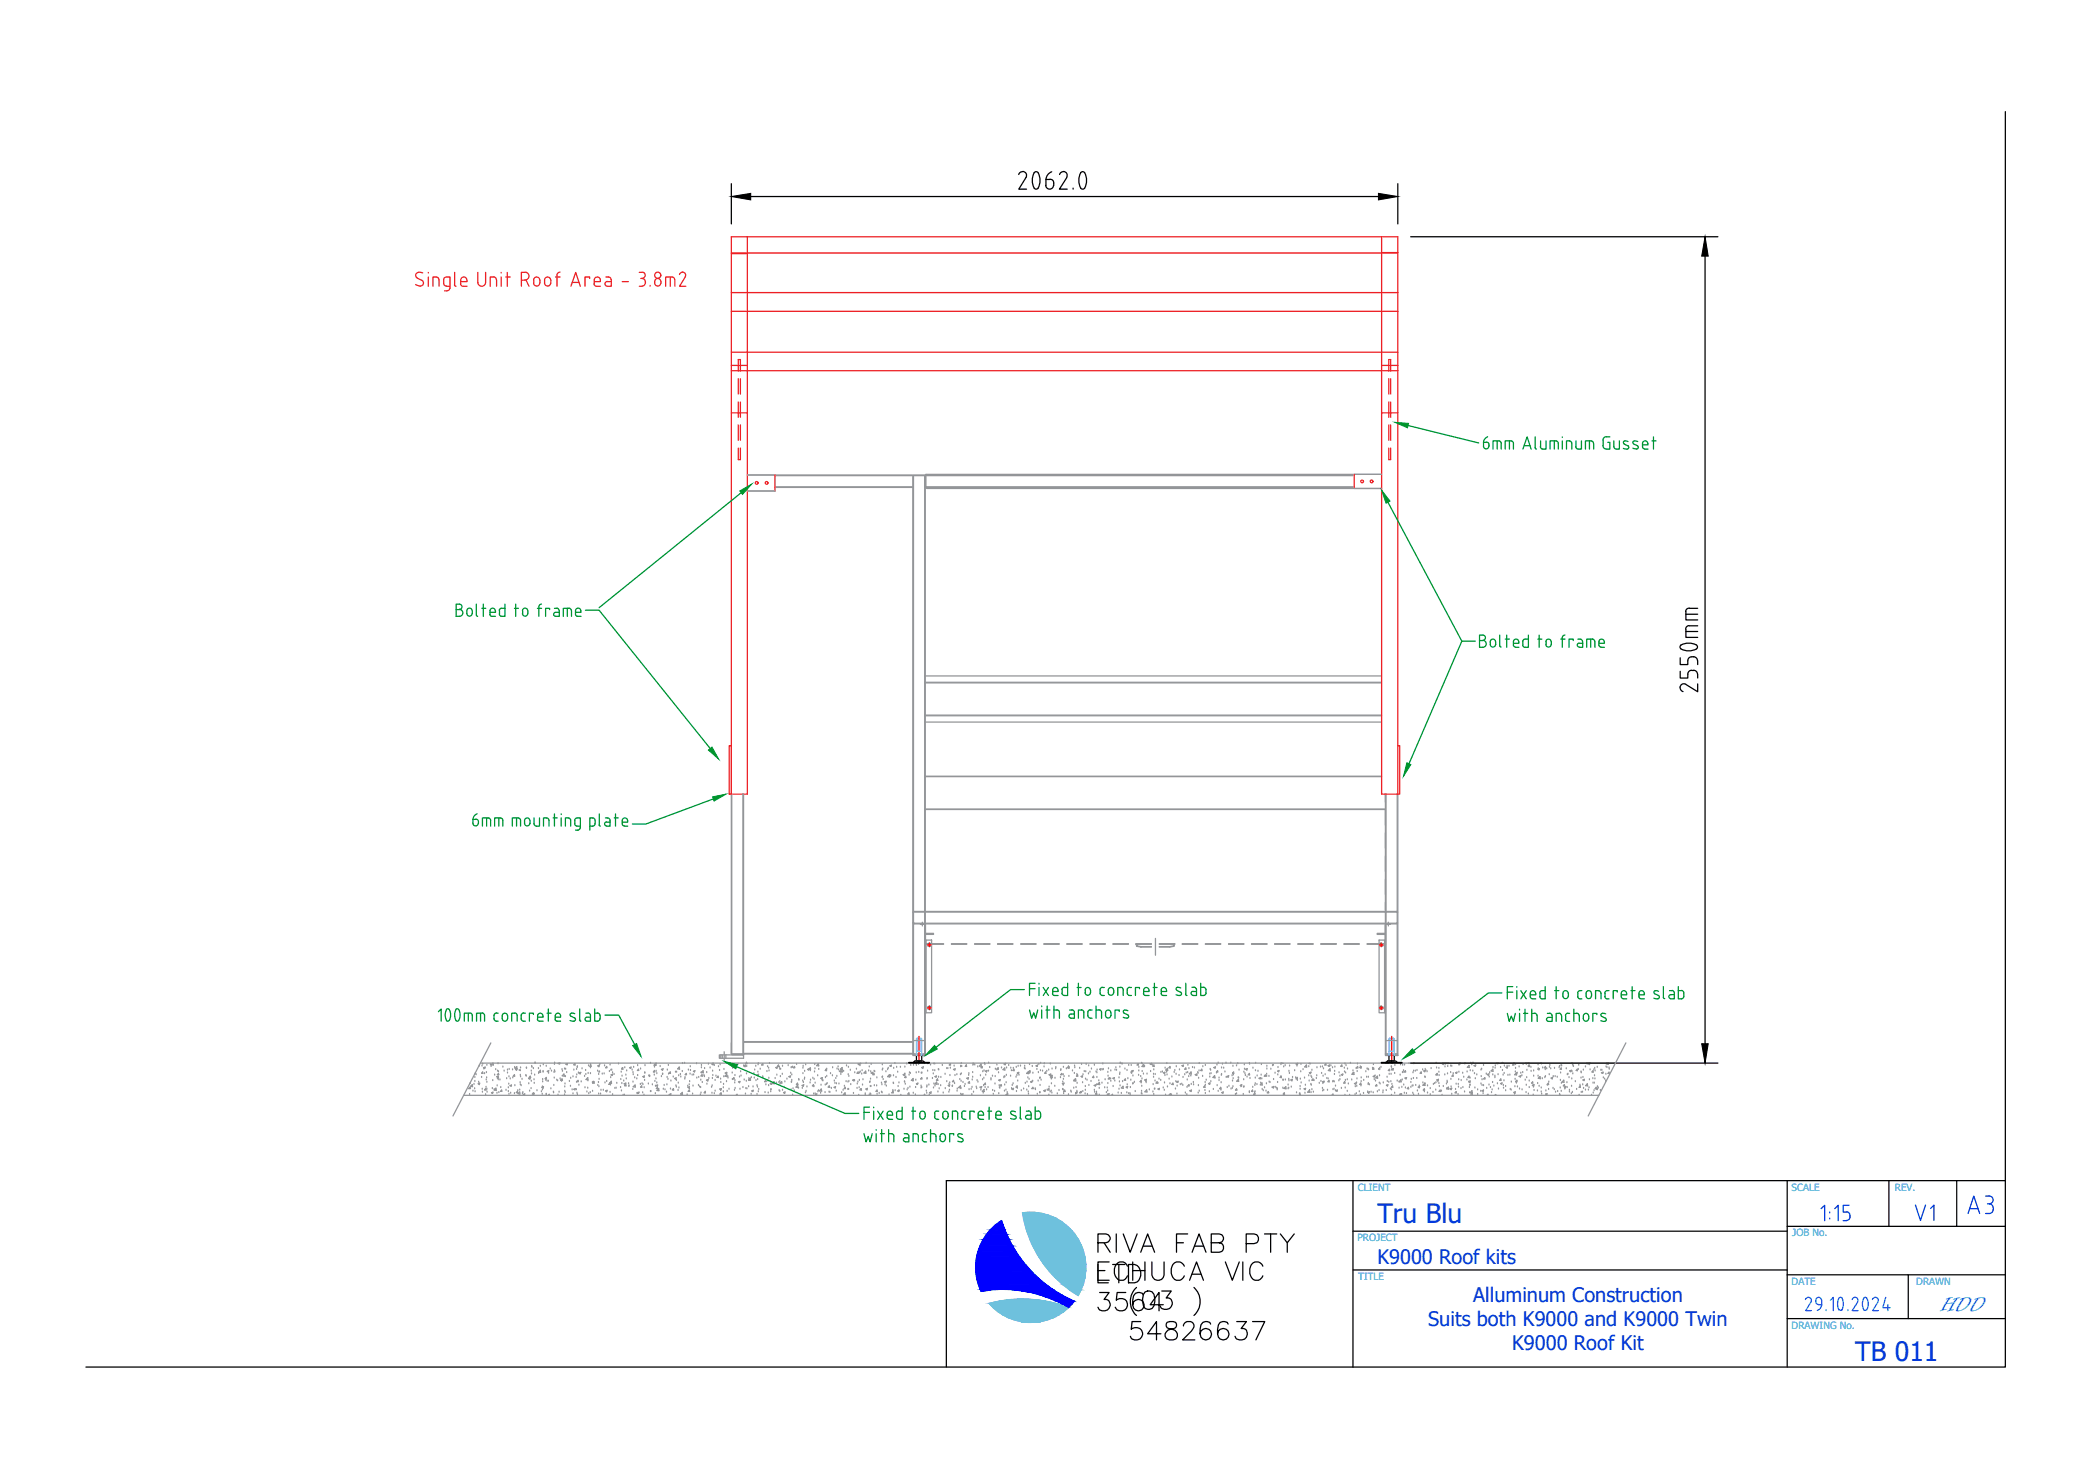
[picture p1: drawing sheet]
<svg xmlns="http://www.w3.org/2000/svg" width="420mm" height="297mm" viewBox="0 0 420 297" stroke-linecap="round" stroke-linejoin="round" font-family="sans-serif">
<defs><g id="words">
<text font-size="7.1" fill="#0037dd" x="394.8" y="245.2">A3</text>
<text font-size="6.6" fill="#0037dd" x="384.2" y="246.6">V1</text>
<g font-size="5.4" fill="#0037dd">
<text x="276.9" y="245.9">Tru Blu</text>
<text x="373" y="273.6">TB 011</text>
</g>
<text font-size="4.6" fill="#007fff" x="390.2" y="263.5">HDD</text>
<g font-size="4" fill="#0037dd">
<text x="276.9" y="254">K9000 Roof kits</text>
<text x="296.2" y="261.6">Alluminum Construction</text>
<text x="287.1" y="266.5">Suits both K9000 and K9000 Twin</text>
<text x="304" y="271.4">K9000 Roof Kit</text>
</g>
<g font-size="2" fill="#00bfff">
<text x="273" y="239.3">CLIENT</text>
<text x="360.2" y="239.3">SCALE</text>
<text x="380.9" y="239.3">REV.</text>
<text x="272.9" y="249.3">PROJECT</text>
<text x="360.3" y="248.5">JOB No.</text>
<text x="273" y="257.3">TITLE</text>
<text x="360.2" y="258.3">DATE</text>
<text x="385.2" y="258.3">DRAWN</text>
<text x="360.2" y="267">DRAWING No.</text>
</g>
</g></defs>
<!-- layer: 0 -->
<g fill="none" stroke="#939598" stroke-width=".25">
<path d="M150.2 95.5h35.8v2.5h86.2M150.2 98.7h5.6M155.8 98h27.7M155.8 97.8h27.7M155.8 95.6h116.4M183.5 95.6v116.2M183.6 95.6v116.2M185.9 95.6v116.2M186 95.6v116.2h-2.5M186 97.8h86.2M186.1 97.9l.2 .2M186.1 95.5h86.1"/>
<path d="M186.3 98.2h91.4M277.7 95.3h-91.6v2.7M186 135.8h91.7M186 137.1h91.7M186 137.2h91.7M147 159.6v52.2h2.5M147.1 159.6v52.2M149.4 159.6v52.2M149.5 159.6v52.2M186 143.7h91.7M186 143.8h91.7M186 145.1h91.7"/>
<path d="M186 156h91.7M186 156.1h91.7M278.5 159.6v52.2h2.5v-52.2M278.6 159.6v52.2M280.9 159.6v52.2M186 162.6h92.5M186 162.7h92.5M183.5 185.4l.2 .2M183.6 185.4l.1 .1M183.7 183.2l-.2 .2M183.7 183.3l-.1 .1M183.7 185.7h.1"/>
<path d="M183.7 185.7h2.1M183.7 183.2h2.1M183.7 183.3h2.1M183.7 185.5h2.1M186 188.9h1.3v14.6h-1.3zM186 185.7h92.5M186 183.2h92.5M186 183.3h92.5M186 185.5h92.5M186.2 188.9v14.6M186.5 189.7l.4-.2 .3 .2v.4l-.3 .1-.4-.1zM277.2 188.9h1.3v14.6h-1.3z"/>
<path d="M277.4 189.7l.3-.2 .3 .2v.4l-.3 .1-.3-.1zM278.3 188.9v14.6M278.7 183.2l-.2 .2M278.7 183.3l-.1 .1M278.7 183.2h2.1l.2 .2M278.7 183.3h2.1M280.8 183.3l.1 .1M280.9 185.4l-.1 .1h-2.1M281 185.4l-.2 .2-2.1 .1M94.4 220h.1M94.4 218.5l.1 .3h-.3zM94.5 217.8h.1"/>
<path d="M94.6 218.8h.1M94.6 218.3l.4-.3v.4zM95.1 219.3h.1M95.3 217.9h.1M95.4 218.8h.1M95.5 217.3h.1M95.5 216.5h.1M95.5 215.9h.1M95.5 219.4h.1M95.7 216h.1M96.1 217.8l.3-.1v.3zM96.2 217.5h.1"/>
<path d="M96.4 214.2h.1M96.6 213.7h228.2M96.8 216.5h.1M96.9 214.2h.1M96.9 218.9h.1M97 219.5h.1M97 213.9h.1M97 215.4l.1 .3h-.3zM97.2 214.6l.3-.1v.2zM97.3 214.8h.1M97.4 215.8h.1M97.6 218.8l.1 .3-.3-.1z"/>
<path d="M97.7 218.5h.1M97.7 217h.1M97.8 215.6h.1M97.8 216.6h.1M97.9 214.1h.1M97.9 218.9h.1M97.9 217.5h.1M97.9 219.5h.1M98.6 214h.1M98.7 209.6l-7.6 14.7M98.7 214.3h.1M98.8 214l.3-.3 .1 .3z"/>
<path d="M98.8 219.6l.3-.1-.1 .3zM99 218.8h.1M99.1 217.2h.1M99.4 219h.1M99.4 216.1h.1M99.6 219.1h.1M99.7 215h.1M99.7 218.7l.1 .4h-.4zM99.9 216.4l.3-.1-.1 .2zM99.9 219.7h.1M99.9 218.2h.1M100 216.7h.1"/>
<path d="M100 215.3h.1M100.1 213.8h.1M100.2 217h.1M100.2 215.4h.1M100.2 216.7h.1M100.2 215.7l.1 .3h-.3zM100.3 219.6h.1M100.5 217h.1M100.7 218.6h.1M100.8 219.1l.1 .2h-.3zM101.1 214.5h.1M101.3 215.3h.1"/>
<path d="M101.7 219.1h.1M101.9 216.8h.1M102 215.1h.1M102 215.6h.1M102.2 219.4h.1M102.2 218.6h.1M102.3 217.9h.1M102.3 216.4h.1M102.3 219.9h.1M102.4 214.9h.1M102.5 218.2l.3-.1-.1 .2zM102.6 216.8h.1"/>
<path d="M102.7 219.7h.1M103 215h.1M103.1 216.6h.1M103.4 219.8h.1M103.4 216l.1 .3-.3-.1zM103.5 214.5h.1M103.5 218.2h.1M103.5 214.7l.4-.3v.4zM103.6 214.9l.3-.1-.1 .3zM104 219.3l.1 .3h-.3zM104.1 219.2h.1M104.1 219.8l.4-.3v.4z"/>
<path d="M104.4 215.1h.1M104.5 219.1h.1M104.6 217.6h.1M104.6 216.1h.1M104.6 218h.1M104.6 215.2h.1M104.6 214.6h.1M104.6 216.4h.1M104.8 218.2h.1M104.9 216.9h.1M105 219.8h.1M105.1 219.6h.1"/>
<path d="M105.2 220l.3-.2-.1 .3zM105.7 216.2h.1M105.8 216.3h.1M105.8 214.7h.1M106.3 216.7l.3-.1-.1 .3zM106.3 217.8h.1M106.5 219.3h.1M106.6 216.3l.1 .2h-.3zM106.8 218.8h.1M106.8 217.3h.1M106.8 215.3h.1M106.8 215.8h.1"/>
<path d="M106.9 214.3h.1M106.9 214.5h.1M107.2 214.8h.1M107.2 219.6l.1 .3h-.3zM107.4 217h.1M107.4 219.9h.1M107.4 217.7h.1M107.5 216.1h.1M107.6 213.7h.1M108 219.2h.1M108.2 214.8h.1M108.3 215.7h.1"/>
<path d="M108.6 214.3h.1M108.6 215.1l.1 .4h-.4zM108.8 219.4h.1M108.9 218.5l.4-.1-.1 .3zM109 219.9h.1M109.1 218.4h.1M109.1 219h.1M109.1 217h.1M109.1 217.4h.1M109.2 215.5h.1M109.2 215.3h.1M109.2 214h.1"/>
<path d="M109.7 217.1h.1M109.8 219.9h.1M109.8 214.3h.1M109.8 216.5l.1 .3h-.3zM110 217.3h.1M110 215.3l.3-.1-.1 .2zM110.2 217.3h.1M110.3 215.7h.1M110.6 214.8h.1M110.7 218.8h.1M110.9 215.3h.1M111.3 219.5h.1"/>
<path d="M111.3 219.6h.1M111.3 218.1h.1M111.4 215.5h.1M111.4 216.7h.1M111.5 215.2h.1M111.5 213.9h.1M111.5 213.7h.1M111.5 215.4h.1M111.9 217.1h.1M112.1 217.2h.1M112.2 213.7h.2M112.4 219.5h.1"/>
<path d="M112.4 213.9h.1M112.6 213.8h.1M112.6 216.8h.1M112.7 217.1l.3-.1-.1 .3zM113 215h.1M113 216.8l.1 .3h-.3zM113 216.2l.4-.3 .1 .4zM113.1 215.3h.1M113.5 214.8h.1M113.5 219.3h.1M113.5 218.4h.1M113.6 217.8h.1"/>
<path d="M113.6 219.6h.1M113.7 216.4h.1M113.7 214.9h.1M113.7 213.9l.4-.2-.1 .3zM113.9 215.6h.1M114.5 217.3h.1M114.7 218.3h.1M114.7 216.7h.1M115 219h.1M115.2 219.8h.1M115.2 216.4h.1M115.4 215.1h.1"/>
<path d="M115.4 218.9l.3-.1-.1 .2zM115.6 213.7v.3h-.2zM115.8 216.5h.1M115.9 219h.1M115.9 217.5h.1M115.9 214.9h.1M116 216h.1M116 219.7h.1M116 214.5h.1M116.1 214.4h.1M116.2 217.1v.3h-.2zM116.3 215.6h.1"/>
<path d="M116.4 218.1h.1M116.4 215.6l.4-.1-.2 .3zM116.8 217.4h.1M117 214.8h.1M117.5 216.3h.1M117.6 218.6h.1M117.7 215.1h.1M117.8 215.9h.1M118 219.5h.1M118.2 218.7h.1M118.2 216.6v.4h-.4zM118.2 217.2h.1"/>
<path d="M118.2 215.7h.1M118.3 214.2h.1M118.4 219.8h.1M118.7 219.6h.1M118.7 214.6h.1M118.7 215.8h.1M118.7 214h.1M118.8 214v.3h-.2zM119.1 217.5l.3-.2-.1 .3zM119.1 219.3h.1M119.2 217.7h.1M119.3 217.5h.1"/>
<path d="M119.4 217.4l.1 .3-.3-.1zM120.1 215.3h.1M120.2 218.1h.1M120.2 214.2l.3-.1-.1 .3zM120.3 217.6h.1M120.4 219.9h.1M120.4 215.9h.1M120.4 218.4h.1M120.4 215.5h.1M120.4 216.9h.1M120.5 215.4h.1M120.6 214h.1"/>
<path d="M120.7 219.9h.1M120.8 219.1h.1M121.1 215.9h.1M121.3 219.1h.1M121.5 215.8h.1M121.5 214.2h.1M121.6 217.6h.1M121.8 219.2l.2-.1v.3zM122 217.3h.1M122 214.3v.3h-.2zM122.5 215.3h.1M122.6 217.7v.2h-.2z"/>
<path d="M122.6 219.5h.1M122.6 214h.1M122.7 218.1h.1M122.8 216.6h.1M122.8 215.1h.1M122.8 217.7h.1M122.9 216l.2-.1v.3zM122.9 217.3v.4h-.3zM123 215.1h.1M123.1 215.6h.1M123.4 215.9h.1M123.6 218.7h.1"/>
<path d="M123.9 218.7h.1M124 217.7h.1M124.3 213.8h.1M124.8 218.6h.1M124.8 217h.1M124.9 215.5h.1M124.9 219.2h.1M125 217.8h.1M125.1 216.3h.1M125.1 214.8h.1M125.2 214.6v.3l-.2-.1zM125.4 217.3h.1"/>
<path d="M125.5 217.8l.3-.1-.1 .3zM125.6 214.6h.1M125.8 217.9l.1 .3h-.3zM125.8 216.1h.1M125.9 216.8h.1M126 215.2h.1M126.4 217.8h.1M126.4 218.4h.1M126.4 218.2h.1M126.6 214.6l.3-.1-.1 .2zM127.1 215.1h.1M127.2 218.9h.1"/>
<path d="M127.3 217.5h.1M127.3 215.6h.1M127.3 216h.1M127.3 218.4l.4-.3v.4zM127.4 214.5h.1M127.6 216.6h.1M128 216.8h.1M128.1 219.8h.1M128.1 219.6l.4-.1-.1 .3zM128.2 216.2h.1M128.2 219.8h.1M128.2 214.2h.1"/>
<path d="M128.4 214.9v.2h-.3zM128.7 217.9h.1M128.8 214.8h.1M129 218.2v.3h-.2zM129.1 217.8h.1M129.2 219.6h.1M129.2 218h.1M129.2 216.4l.3-.2v.3zM129.5 218.6h.1M129.6 217.1h.1M129.6 215.6h.1M129.7 214.2h.1"/>
<path d="M130.3 217.8h.1M130.4 216.2h.1M130.6 216.2h.1M130.6 216.4h.1M130.8 219.4h.1M130.8 213.7h.1M130.9 219.4h.1M131.1 218h.1M131.5 216.1h.1M131.6 214.5h.1M131.6 215.1v.3h-.2zM131.7 217.3h.1"/>
<path d="M131.7 219.8h.1M131.8 218.3h.1M131.8 213.7l.1 .4h-.4zM131.9 216.8h.1M131.9 215.3h.1M131.9 218.1h.3l-.1 .2zM132 213.8h.1M132 217.6h.1M132 215.8h.1M132.2 218.5v.3h-.2zM132.4 218.8l.1 .4h-.4zM132.7 214.3h.1"/>
<path d="M133 216.4h.1M133 214.9l.3-.1-.1 .3zM133.2 215.9h.1M133.4 218.9h.1M133.5 218.1h.1M133.7 219h.1M134 219.5h.1M134.1 218h.1M134.1 216.5h.1M134.2 215.1h.1M134.3 216.9h.1M134.4 214.1h.1"/>
<path d="M134.4 215.9h.1M134.5 220l.4-.2-.1 .3zM134.7 215.4l.1 .3h-.3zM134.8 218.9h.1M134.9 217.3h.1M135.3 216.5h.1M135.4 218.8v.3l-.2-.1zM135.6 216.7l.3-.1-.1 .3zM135.8 215.5h.1M135.9 218.2h.1M136 217.1h.1M136 218.5h.1"/>
<path d="M136 215.5h.1M136.2 214.8l.4-.3v.4zM136.3 219.2h.1M136.4 217.7h.1M136.4 216.2h.1M136.5 214.7h.1M136.5 218.7h.1M136.8 215.9h.1M136.8 219.9l.4-.4v.5zM136.9 216.5h.1M137.2 215.3h.1M137.2 213.7h.1"/>
<path d="M137.6 213.7h.1M137.7 216.9h.1M137.7 216.6h.1M138 215.7v.3h-.2zM138.3 218.3h.1M138.3 218.5l.3-.1-.1 .3zM138.4 215.1h.1M138.6 218h.1M138.6 219.1v.2h-.3zM138.6 218.9h.1M138.6 217.4h.1M138.7 215.9h.1"/>
<path d="M138.8 214.4h.1M138.8 215.1h.1M139.1 216.1h.1M139.2 219.9h.1M139.3 218.3h.1M139.4 215.3l.3-.1-.1 .2zM139.4 216h.1M140 213.8h.1M140.1 216.7h.1M140.4 218.1h.1M140.5 216.5h.1M140.6 218.4h.1"/>
<path d="M140.8 218.6h.1M140.9 217.1h.1M140.9 219.7h.1M141 215.6h.1M141 215.6l.4-.4v.4zM141 214.1h.1M141 214.6h.1M141.2 217.6h.1M141.2 216.3l-.1-.3-.2 .2 .3 .1M141.5 216.2h.1M141.6 216.4h.1M141.6 214.8h.1"/>
<path d="M141.8 219.3v.3h-.2zM142 217.1l.4-.1-.1 .3zM142.1 215.6h.1M142.1 217.9h.1M142.4 213.9h.1M142.5 216.7h.1M142.7 214.6h.1M143 218.5h.1M143.1 219.7h.1M143.1 213.9l.3-.2-.1 .3zM143.2 218.2h.1M143.2 216.7h.1"/>
<path d="M143.3 215.3h.1M143.3 216.2h.1M143.3 213.8h.1M143.6 219.8h.1M143.6 214.1h.1M143.8 219.3h.1M143.8 217.1h.1M143.9 216.3h.1M144.4 216.5h-.3l.3-.2v.3M144.4 214.4h.1M144.6 212h4.9v.7h-4.9zM144.7 215.1h.1"/>
<path d="M144.7 218.9l.3-.1-.1 .2zM144.8 214h.1M144.9 219.2h.1M144.9 216.9h.1M144.9 217.6h.1M144.9 212v.7M144.9 219.6l.1 .3h-.3zM145.2 212v.7M145.4 219.4h.1M145.4 218.6h.1M145.5 217.9h.1M145.5 216.4h.1"/>
<path d="M145.5 214.9h.1M145.6 211.4v1.9M145.8 216.3l.3-.4v.5zM145.8 215.6l.3-.1-.1 .3zM145.9 212v.7M146.1 217.4h.1M146.1 215.8h.1M146.2 219.3h.1M146.2 213.7h.1M146.3 216.4h.1M146.3 216.7h.1M146.6 218.9h.1"/>
<path d="M147 209.6v2.2M147.2 214.1h.1M147.2 211.8h2.3v.2h-2.3zM147.2 215.6h.1M147.2 217h.1M147.3 214h.1M147.3 214.7h.1M147.6 216.8l-.1-.2-.2 .2h.3M147.7 219.1h.1M147.7 217.6h.1M147.7 216.2h.1M147.7 217.2h.1"/>
<path d="M147.8 218.7h.1M147.8 214.7h.1M148.4 213.9h.1M148.5 217.4l.3-.1-.1 .3zM148.7 216.5h.1M148.8 218.9h.1M148.9 215.4h.1M149 216.2h.1M149.4 218.6h.1M149.5 209.5h34.1M149.5 209.3h34.1M149.5 211.7h34"/>
<path d="M149.5 211.8h34M149.5 214.2h.1M149.5 214.2l.4-.1-.1 .3zM149.6 217h.1M149.9 219.9h.1M149.9 214.2h.1M149.9 218.8h.1M150 213.7h-.1l.3 .1v-.1M150 217.3h.1M150.1 215.8h.1M150.1 213.7h.1M150.1 214.3h.1"/>
<path d="M150.2 218.8h.1M150.5 218.4h.1M150.5 216.8h.1M150.7 216.8l.1 .3h-.3zM150.8 216.7l.1 .4-.4-.1zM151 219.9h.1M151 216.6h.1M151.1 219.2l.3-.1-.1 .3zM151.4 218.4h.1M151.6 215.8h.1M151.6 216.7h.1M151.7 215.1h.1"/>
<path d="M151.9 214.3h.1M152 217.2h.1M152.2 220h.1M152.2 218.2h.1M152.3 218.5h.1M152.3 217h.1M152.4 215.5h.1M152.4 214h.1M152.4 219.4h.1M152.4 213.8h.1M152.5 215.9l-.1 .3-.2-.2 .3-.1M152.5 218.9h.1"/>
<path d="M152.8 214.9h.1M153.3 216.4h.1M153.3 213.8l.1 .2h-.3zM153.4 216.7h.1M153.8 219.6h.1M153.9 217.1l.1 .3h-.3zM154 218h.1M154.2 215.3h.1M154.3 214.4h.1M154.4 217.3h.1M154.4 219.7h.1M154.5 218.2h.1"/>
<path d="M154.5 214.7h.1M154.6 216.7h.1M154.6 215.2h.1M154.7 213.7h.1M154.9 217.8l.3-.1-.1 .2zM154.9 219.4h.1M154.9 219h.1M155 217.8h.1M155 219h.1M155.2 217.8l.4-.4 .1 .4zM155.8 216.7h.1M156 214.5h.3l-.1 .2z"/>
<path d="M156.1 217.7h.1M156.2 216.1h.1M156.5 214v.3h-.2zM156.6 217.6h.1M156.6 219.2h.1M156.7 214.5h.1M156.8 219.3h.1M156.8 217.4h.1M156.8 214.9h.1M156.8 217.8h.1M156.9 216.4h.1M156.9 214.9h.1"/>
<path d="M157.1 217.4l.1 .3-.3-.1zM157.3 215.9h.1M157.3 214.3h.1M157.3 219.1h.1M157.5 219.6l.3-.1-.1 .3zM157.6 218.5h.1M157.8 217.4h.1M158.2 216.9h.1M158.5 214.2h.1M158.6 216.4l.3-.2-.1 .3zM159 215.7h.1M159 219h.1"/>
<path d="M159 214.6h.1M159.1 217.5h.1M159.2 216h.1M159.2 217.1h.1M159.2 214.5h.1M159.3 214.5h.1M159.4 218.8h.1M159.7 219.2h.1M159.7 214.3l.1 .3h-.3zM160 218.5l.4-.4v.5zM160.1 213.9h.1M160.2 218.1h.1"/>
<path d="M160.3 217.7l.1 .3-.3-.1zM160.5 218.7h.1M160.6 217h.1M160.6 217.1h.1M161.2 218.1l.4-.1-.1 .3zM161.3 218.7h.1M161.4 217.3h.1M161.4 215.8h.1M161.4 214.7h.1M161.5 214.3h.1M161.5 217.6h.1M161.7 216.9h.1"/>
<path d="M161.8 215.3h.1M161.8 216.7h.1M161.9 219.6h.1M162 214h.1M162.1 219.3h.1M162.2 218.4h.1M162.3 214.9l.3-.1v.3zM162.9 217.6h.1M162.9 215.2h.1M162.9 214.6v.3l-.2-.1zM162.9 217.1h.1M163.4 216.7h.1"/>
<path d="M163.5 218l.1 .2h-.3zM163.6 219.9h.1M163.6 218.4h.1M163.7 216.9h.1M163.7 215.4h.1M163.8 214h.1M163.8 214.8h.1M163.9 219.8h.1M163.9 217.7h.1M163.9 220l.3-.2-.1 .3zM164.4 216.2h.1M164.4 219.4h.1"/>
<path d="M164.5 213.8l.1 .4h-.4zM164.5 219.2h.1M164.6 214.9h.1M165 219.7h.1M165 216.7l.3-.1-.1 .3zM165.1 218.1h.1M165.1 218.9l.1 .4-.4-.1zM165.3 217.2h.1M165.4 217.2h.1M165.9 219.6h.1M165.9 218.1h.1M165.9 216.6h.1"/>
<path d="M166 215.1h.1M166.1 214.9l.1 .3-.3-.1zM166.2 217.9h.1M166.2 216.3h.1M166.2 214.9h.1M166.3 217.8h.1M166.7 219.5h.1M166.7 218.2l.1 .3h-.3zM166.8 219.5h.1M167 215.8h.1M167.1 218.7h.1M167.3 216.2h.1"/>
<path d="M167.4 214.6h.1M167.7 218.5l.3-.1-.1 .3zM167.7 217.3h.1M167.9 217.7h.1M168 216.7h.1M168.1 219.3h.1M168.1 217.8h.1M168.2 216.3h.1M168.3 214.8h.1M168.5 214.4h.1M168.6 215h.1M168.7 217.8h.1"/>
<path d="M168.7 215.3l.4-.1-.1 .2zM169 214.9l.3-.4v.5zM169 215.9h.1M169.2 219.6h.1M169.3 215.2v.2h-.2zM169.5 219.1h.1M169.5 220l.4-.4v.4zM169.6 215.3h.1M169.8 218.3h.1M169.9 218.5l.1 .3h-.3zM170.1 217.4h.1M170.2 214.2h.1"/>
<path d="M170.4 218.9h.1M170.5 217.5h.1M170.5 216h.1M170.6 214.5h.1M170.6 218.9h.1M170.6 217.3h.1M170.6 216.3h.1M170.9 215.1h.1M171 218h.1M171.4 217.1l.3-.1-.1 .2zM171.6 219.8h.1M171.8 217.2h.1"/>
<path d="M171.8 215.6h.1M172.2 214.9h.1M172.3 218.7h.1M172.3 217.8h.1M172.5 217.5h.1M172.5 215.4l.1 .3h-.3zM172.5 213.8l.3-.1-.1 .3zM172.7 218.6h.1M172.8 217.1h.1M172.8 215.6h.1M172.9 214.2h.1M172.9 215.4h.1"/>
<path d="M173 213.8h.1M173.1 218.8l.1 .3-.3-.1zM173.2 215.9h.1M173.3 215.2h.1M173.4 218.1h.1M173.5 217h.1M173.9 219.8h.1M174 215.3l.1 .4-.4-.1zM174.1 218.9l.3-.2-.1 .3zM174.1 213.7h.1M174.6 215.2h.1M174.8 214.4h.1"/>
<path d="M174.8 217.6h.1M174.9 219.8h.1M174.9 217.4h.1M175 218.4h.1M175 216.9h.1M175 215.4h.1M175 220h.1M175.1 218.4h.1M175.1 213.9h.1M175.1 215.6l.4-.1-.1 .3zM175.7 215.7v.3h-.2zM175.7 215.3h.1"/>
<path d="M175.8 218.2h.1M175.9 215.4h.1M176.2 218.2h.1M176.3 216.6h.1M176.3 219.9h.1M176.3 219.1l.1 .3-.3-.1zM176.7 219.8h.1M177.2 219.5h.1M177.2 217.7h.1M177.3 218h.1M177.3 216.5h.1M177.3 219.6h.1"/>
<path d="M177.4 215.1h.1M177.4 214h.1M177.4 216.5h.1M177.5 214.8h.1M177.5 217h.1M177.8 217.4l.3-.1v.3zM177.9 218h.1M178.1 215.4h.1M178.2 218.3h.1M178.4 215h.1M178.4 216.4l.4-.4 .1 .5zM178.6 214.7h.1"/>
<path d="M178.9 216v.3l-.2-.1zM178.9 214.2l.3-.1-.1 .2zM179.1 216.2h.1M179.5 219.2h.1M179.5 219.4l.1 .2h-.3zM179.5 219.4h.1M179.6 217.7h.1M179.6 216.2h.1M179.6 217.8h.1M179.7 214.7h.1M179.9 213.7h.1M180 219.2h.1"/>
<path d="M180.1 216.5h.1M180.3 214.5h.1M180.5 215.5h.1M180.5 219.2l.3-.1-.1 .3zM180.6 218.4h.1M180.7 219.2h.1M180.7 217.6h.1M181 214.5h.1M181.6 216l.3-.1-.1 .3zM181.7 218.9h.1M181.8 217.4h.1M181.9 215.9h.1"/>
<path d="M181.9 217.5h.1M181.9 214.5h.1M182 217.9h.1M182.1 216.3v.3l-.2-.1zM182.3 213.8h.1M182.4 219h.1M182.5 218.7h.1M182.7 219.6l.1 .3h-.3zM182.8 216.1h.1M182.8 215.6h.1M182.9 218.5h.1M183 215.7h.1"/>
<path d="M183.1 214.1h.1M183.5 217.3h.1M183.5 211.8h2.5v.3h-2.5zM183.6 216.7v.5l-.4-.1zM183.6 219.7h.1M183.6 214.1h.1M183.6 209.1h2.3M184.1 218.6h.1M184.1 217.1h.1M184.2 215.6h.1M184.2 214h.1M184.2 214.1h.1"/>
<path d="M184.2 217.8l.3-.1-.1 .2zM184.4 218h.1M184.7 213.9h.1M184.7 215.5h.1M185.2 218.7h.1M185.2 218.3h.1M185.2 215.7h.1M185.3 218.6h.1M185.3 216.6v.2h-.2zM185.3 214.5l.3-.1-.1 .3zM185.3 215.6h.1M185.9 213.7h.1"/>
<path d="M186 209.6v2.2M186.2 219.3h.1M186.3 219.7h.1M186.3 218.5h.1M186.4 218.2h.1M186.4 216.9h.1M186.4 216.7h.1M186.5 215.3h.1M186.5 213.8h.1M186.5 202.4l.4-.2 .3 .2v.3l-.3 .2-.4-.2zM186.7 218.1h.1M186.9 219.6l.3-.1-.1 .3z"/>
<path d="M187.1 214h.1M187.5 216.7h.1M187.5 215.1h.1M187.6 215.8h.1M187.7 218.7h.1M187.7 217.8h.1M187.7 213.7l.2 .1v-.1M187.9 215.2h.1M188 218.3h.1M188 216.4l.3-.2-.1 .3zM188.3 217.5v.4l-.3-.1zM188.5 217.1v-.3l-.2 .3h.3"/>
<path d="M188.6 219.5h.1M188.6 218h.1M188.6 215h.1M188.7 216.5h.1M188.7 215h.1M188.8 218.8h.1M189.1 218.2h.1M189.1 216.5h.1M189.4 214.1h.1M189.6 219.7h.1M190 215.9h.1M190 218.8h.1"/>
<path d="M190.3 214.8h.1M190.3 217.4h.1M190.5 214.8h.1M190.6 218.1l.3-.1-.1 .3zM190.8 219.5h.1M190.8 217.9h.1M190.9 219.1h.1M190.9 217.6h.1M191 216.2h.1M191.1 214.7h.1M191.1 213.8v.2h-.3zM191.4 218.4h.1"/>
<path d="M191.5 218.3h.1M191.7 217.1v.3h-.2zM191.7 214.9l.3-.1-.1 .3zM191.8 214.2h.1M191.9 217.8h.1M192 216.2h.1M192.4 216h.1M192.4 219.3h.1M192.4 218.9h.1M192.7 218.6l.4-.4v.5zM193 217h.1M193.1 216h.1"/>
<path d="M193.1 214.4h.1M193.1 219.9h.1M193.1 214.3h.1M193.2 218.8h.1M193.2 217.3h.1M193.3 215.8h.1M193.3 213.7h.1M193.3 219.9l.3-.1-.1 .3zM193.3 214.3h.1M193.6 217.6h.1M193.9 218.4h.1M194 217.9h.1"/>
<path d="M194.2 214.3h.1M194.3 214.2h.1M194.3 214v.3h-.2zM194.4 216.7l.3-.1-.1 .3zM194.7 216.1h.1M194.8 215.8h.1M194.8 219h.1M194.9 217.7v-.3l-.3 .2 .3 .1M195.2 218.9h.1M195.4 218.5h.1M195.5 217h.1M195.5 215.6h.1"/>
<path d="M195.5 216.5h.1M195.6 214.1h.1M195.6 213.8h.1M195.7 219.5h.1M195.7 213.9h.1M196 214h.1M196.3 218.5h.1M196.3 218.8h.1M196.4 217.2h.1M196.6 214.4h.1M196.6 217.5h.1M197 218.5l.4-.1-.2 .3z"/>
<path d="M197.1 216.2h.1M197.2 219.1h.1M197.2 213.9l.1 .4-.4-.1zM197.4 214.3l.1 .3h-.3zM197.5 217h.1M197.6 215.4h.1M197.7 219.7h.1M197.7 218.2h.1M197.8 216.7h.1M197.8 215.2h.1M197.8 218.9l.1 .5-.4-.1zM197.9 213.7h.1"/>
<path d="M198 214h.1M198 218.6h.1M198.1 217.7v.3l-.2-.1zM198.1 215.3l.3-.2-.1 .3zM198.2 216.1h.1M198.3 219h.1M198.6 218.6h.1M198.7 215.3h.1M198.8 213.7h.1M199 214.5h.1M199.2 216.8h.1M199.2 217h.1"/>
<path d="M199.5 216.3h.1M199.6 219.2h.1M199.7 219.9h.1M199.9 219.3h.1M200 217.8h.1M200.1 216.4h.1M200.1 214.9h.1M200.4 215.1h.1M200.4 214h.1M200.7 214.6v.3l-.3-.1zM200.7 215.6h.1M200.8 219.8h.1"/>
<path d="M200.8 217.1l.3-.1-.1 .2zM200.9 218.2h.1M200.9 218.6h.1M201 218.7h.1M201.3 218v.2h-.3zM201.3 214.6h.1M201.6 215l.4-.4v.5zM201.8 216.6h.1M201.8 213.8l.4-.1-.1 .3zM201.9 216.4h.1M201.9 219.3h.1M202 218.1h.1"/>
<path d="M202 216.4h.1M202.2 219.1h.1M202.3 217.6h.1M202.3 216.1h.1M202.4 214.6h.1M202.5 219.6h.1M202.8 214.1h.1M203.2 216.3h.1M203.2 214.7h.1M203.3 215.2h.1M203.4 218.8h.1M203.4 218.9l.4-.2-.1 .3z"/>
<path d="M203.5 218.1h.1M203.7 217.8h.1M203.7 214.7h.1M203.8 214.9l.1 .3-.3-.1zM204.3 216.5h.1M204.3 214.5h.1M204.3 219.4h.1M204.4 216.2h.1M204.5 218.2v.3h-.2zM204.5 218.7h.1M204.5 215.6l.3-.1-.1 .3zM204.6 217.3h.1"/>
<path d="M204.6 215.8h.1M204.7 214.3h.1M204.9 216.1h.1M205.1 214.2h.1M205.3 219.2h.1M205.8 218.9h.1M206 214.7h.1M206 214.3h.1M206.1 214.8h.1M206.1 217.7h.1M206.4 215.7l.4-.4v.5zM206.4 219.1h.1"/>
<path d="M206.5 217.5h.1M206.6 216.6h.1M206.7 219.5h.1M206.8 219.9h.1M206.8 218.4h.1M206.9 216.9h.1M206.9 215.4h.1M207 214h.1M207 215.7h.1M207.1 215.2v.2h-.3zM207.2 217.4l.3-.1-.1 .3zM207.5 214.3h.1"/>
<path d="M207.6 217.3h.1M207.6 215.7h.1M207.6 218.5l.1 .3h-.3zM208.1 218.8h.1M208.2 219h.1M208.3 214.2l.3-.1-.1 .2zM208.4 214.9h.1M208.5 219.9h.1M208.5 214.3h.1M208.7 217.3h.1M208.7 215.6h.1M208.8 213.9h.1"/>
<path d="M209 219.6h.1M209 216.7h.1M209.1 218.1h.1M209.1 219.6h.1M209.1 216.7h.1M209.2 215.2h.1M209.2 213.7h.1M209.3 217.1h.1M209.6 215.3h.1M209.8 219.2l.3-.1v.3zM209.9 214.4h.1M209.9 213.8h.1"/>
<path d="M210.2 215.4l.1 .3h-.3zM210.4 215.3h.1M210.5 219.1h.1M210.8 215.1h.1M210.9 218.8v.3l-.2-.1zM210.9 218.5h.1M210.9 216l.3-.1v.3zM211.1 219.5h.1M211.2 213.8h.1M211.2 216.5l.3-.4v.4zM211.3 219.3h.1M211.3 216.8h.1"/>
<path d="M211.4 217.8h.1M211.4 216.3h.1M211.4 216.8h.1M211.5 219.7h.1M211.5 214.8h.1M212 218.3h.1M212.1 216.7h.1M212.2 214.8h.1M212.3 214.5h.1M212.6 219.8h.1M212.9 219.2h.1M213.2 216.6h.1"/>
<path d="M213.2 215.1h.1M213.3 215h.1M213.4 215.7l.1 .3h-.3zM213.6 217.8l.3-.1-.1 .2zM213.6 218.9h.1M213.7 217.5h.1M213.7 216h.1M213.7 218.1h.1M213.7 219h.1M213.8 214.5h.1M213.8 216.9h.1M213.8 219.8h.1"/>
<path d="M213.9 216.4h.1M214 219.1l.1 .3-.3-.1zM214.4 214.8h.1M214.7 214.6h.1M214.7 214.5l.3-.1-.1 .3zM214.8 214.4h.1M214.9 216.3h.1M215.3 219.3h.1M215.3 219.5h.1M215.6 215.2h.1M215.9 218.7h.1M215.9 217.2h.1"/>
<path d="M216 215.7h.1M216 214.2h.1M216.1 214.6h.1M216.2 217h.1M216.2 219.9h.1M216.2 216.8l.1 .5-.4-.1zM216.2 219.6l.3-.1v.2zM216.3 218.6h.1M216.5 219.3h.1M216.5 215.9h.1M216.5 217.7h.1M216.6 216l.1 .3h-.3z"/>
<path d="M217 214.7h.1M217.3 219.4v.2h-.3zM217.3 216.3l.3-.1v.3zM217.4 219.5h.1M217.4 213.9h.1M217.6 217.6h.1M217.7 219.4h.1M217.7 216h.1M218 215.3h.1M218.1 219.8h.1M218.2 218.4h.1M218.2 219.1h.1"/>
<path d="M218.2 216.9h.1M218.3 215.4h.1M218.4 213.9h.1M218.5 217.1h.1M218.6 220h.1M218.8 215.8h.1M218.9 214.2h.1M218.9 218.1h.1M219.1 215.5h.1M219.3 217.3h.1M219.4 214.8h.1M219.8 216.3l.1 .3-.3-.1z"/>
<path d="M220 218.1l.3-.1-.1 .3zM220 214.1h.1M220 219.1h.1M220 219.5h.1M220.3 215.4h.1M220.4 219.5h.1M220.4 219.6l.1 .3h-.3zM220.5 218h.1M220.5 216.5h.1M220.5 215.6h.1M220.6 215.1h.1M220.6 217.9l.4-.3 .1 .4z"/>
<path d="M220.9 217.2h.1M221 218.7h.1M221.1 214.9l.3-.1-.1 .3zM221.5 217.7h.1M221.7 213.8h.1M221.7 215h.1M221.8 214.9h.1M222.1 218.6h.1M222.2 217h.1M222.4 219.6h.1M222.6 218.7h.1M222.6 219.9l.4-.1-.1 .3z"/>
<path d="M222.7 219.2h.1M222.7 217.8h.1M222.7 215.5h.1M222.8 216.3h.1M222.8 214.8h.1M223 216.6l.1 .2h-.3zM223.3 216.8h.1M223.3 215.2h.1M223.3 217.3h.1M223.7 216.7l.3-.1-.1 .2zM223.8 218.4h.1M224.1 217.3h.1"/>
<path d="M224.2 215.1h.1M224.3 214.6h.1M224.5 215.1h.1M224.8 219.7h.1M225 218.9h.1M225 216.6h.1M225 217.4h.1M225.1 215.9h.1M225.1 214.5h.1M225.1 215.6h.1M225.2 218.2h.1M225.2 213.7h.1"/>
<path d="M225.4 219.8h.1M225.4 218.7l.4-.4v.4zM225.5 213.7h-.1l.2 .1v-.1M225.7 217.4h.1M226.1 214.8h.1M226.2 216.8l.1 .3h-.3zM226.4 218.5l.3-.1-.1 .3zM226.5 219.6h.1M226.6 215.1h.1M226.6 218h.1M226.7 216.8h.1M226.9 219.8h.1"/>
<path d="M226.9 214.1h.1M227.2 219.8h.1M227.2 218.6h.1M227.3 217.1h.1M227.4 215.6h.1M227.4 214.1h.1M227.5 215.3l.3-.2-.1 .3zM227.5 215.7h.1M227.7 217.8h.1M227.8 216.2h.1M227.8 217.8h.1M228 217.5h.1"/>
<path d="M228.2 219.4h.1M228.8 213.8l.1 .2h-.3zM228.9 216.1h.1M228.9 214.5h.1M228.9 215.2h.1M229.3 216.4h.1M229.4 217.6h.1M229.4 219.8h.1M229.4 217.4v-.3l-.2 .3h.3M229.5 219.3h.1M229.5 213.7h.1M229.5 218.3h.1"/>
<path d="M229.6 216.8h.1M229.6 219.9h.1M229.6 215.3h.1M229.7 213.8h.1M229.9 215.9h.1M229.9 214l.1 .4-.4-.1zM230.1 214.3h.1M230.1 217l.4-.1-.2 .3zM230.4 217.3h.1M230.4 217.6h.1M230.5 219l.1 .5-.4-.1zM230.6 215.9h.1"/>
<path d="M231.1 219h.1M231.2 213.8l.3-.1-.1 .3zM231.3 215.3h.1M231.7 214.1h.1M231.8 219.5h.1M231.8 218h.1M231.9 216.5h.1M231.9 215.9h.1M231.9 215h.1M231.9 220h.1M232 214v.3h-.2zM232.1 218.9h.1"/>
<path d="M232.2 218.9h.1M232.2 217.3h.1M232.2 215.9h.1M232.6 217.4l-.2 .3h.3l-.1-.3M232.8 217.7h.1M232.8 218.9l.3-.2-.1 .3zM233 216.9h.1M233.3 217.1h.1M233.4 215.5h.1M233.7 215.4h.1M233.8 218.7h.1M234.1 219.1h.1"/>
<path d="M234.1 217.6h.1M234.2 216.2h.1M234.2 215.5l-.3 .1 .2 .2 .1-.3M234.2 214.7h.1M234.4 215.1l.3-.4v.4zM234.5 215.3h.1M234.5 215.5h.1M234.6 213.7h.1M234.6 216h.1M234.7 218.4h.1M235 216.9h.1M235.2 217.8h.1"/>
<path d="M235.2 214.3v.3h-.2zM235.6 216.5h.1M235.8 217.7l.1 .3-.3-.1zM236.1 215.5h.1M236.2 215.1h.1M236.3 218.9h.1M236.4 217.4h.1M236.4 215.9h.1M236.5 214.4h.1M236.5 217.4l.4-.1-.1 .3zM236.6 219.9h.1M236.6 218.3h.1"/>
<path d="M237 216.2h.1M237.1 215h.1M237.3 218h.1M237.6 217.9h.1M237.6 214.2l.3-.1-.1 .2zM237.8 218.1h.1M237.8 216.5h.1M238.2 216h.1M238.3 219.7h.1M238.4 214.6v.3h-.2zM238.5 215.6h.1M238.6 218.5h.1"/>
<path d="M238.7 217h.1M238.8 215.6h.1M238.8 214.1h.1M239 216.4h.1M239 214.8h.1M239 218l.1 .2h-.3zM239.2 219.2l.3-.1-.1 .3zM239.4 216.2h.1M239.4 215.4l.1 .5-.4-.1zM239.5 217.9h.1M239.7 214.5h.1M239.9 217.6h.1"/>
<path d="M239.9 218h.1M240.1 214.6h.1M240.3 216l.3-.1-.1 .2zM240.6 216.2h.1M240.8 215.6h.1M240.8 215.7h.1M240.9 219.7h.1M240.9 218.2h.1M241 216.7h.1M241 215.2h.1M241.1 213.7h.1M241.1 219.3h.1"/>
<path d="M241.6 214.9v.3l-.2-.1zM241.8 216.3h.1M241.8 214.4h.1M242.2 219.2h.1M242.2 218.5v-.3l-.2 .3h.3M242.3 217.6h.1M242.3 218.1h.1M242.3 219.8h.1M242.3 214.1h.1M242.5 217.1h.1M243 217.8l.2-.2v.3zM243.1 219.4h.1"/>
<path d="M243.2 217.9h.1M243.2 216.5h.1M243.2 215.9h.1M243.3 214.9h.1M243.4 215.1h.1M243.4 217.4h.1M243.5 215.8h.1M243.8 216.5l.4-.3 .1 .4zM243.9 218.9h.1M244 214.5l.3-.1v.3zM244.1 216.5h.1M244.6 215.6h.1"/>
<path d="M244.6 214h.1M244.7 218.2h.1M244.8 215.2v.2h-.2zM244.9 219.3h.1M244.9 213.7h.1M245.1 217.2h.1M245.1 216.7h.1M245.4 218.5v.3h-.2zM245.4 219.1h.1M245.5 217.6h.1M245.5 216.1h.1M245.6 214.6h.1"/>
<path d="M245.6 215.9h.1M245.6 219.6l.3-.1-.1 .2zM245.7 213.9h.1M246 214.7h.1M246.3 215.4h.1M246.5 213.7h.1M246.5 216.5h.1M246.7 216.3l.3-.1-.1 .3zM246.7 218.6h.1M247.1 218.3h.1M247.4 213.7h.1M247.5 218.9h.1"/>
<path d="M247.7 216.2h.1M247.7 218.7h.1M247.8 217.3h.1M247.8 215.8h.1M247.9 214.3h.1M247.9 218.4h.1M247.9 216.8h.1M247.9 216h.1M248 215.4v.3h-.2zM248.4 220h.1M248.6 219.8h.1M248.6 214.2h.1"/>
<path d="M248.6 218.8l.1 .3h-.3zM248.8 213.8h.1M248.9 216.6h.1M249 216.9v.4h-.4zM249 216.7h.1M249.1 215.1h.1M249.3 218.1l.3-.1v.3zM249.5 218.4h.1M249.5 218.2h.1M249.9 220h.1M250 218.5h.1M250 217h.1"/>
<path d="M250.1 215.5h.1M250.1 218.4h.1M250.1 214h.1M250.2 214.9h.1M250.3 215.8h.1M250.4 216.2h.1M250.4 214.9l.3-.1v.3zM250.7 216.5h.1M251.2 219.6h.1M251.2 219.4h.1M251.2 213.7h.1M251.2 215.7v.3h-.2z"/>
<path d="M251.2 213.9h.1M251.3 216.7h.1M251.8 219.1v.3l-.2-.1zM251.8 218.5h.1M251.9 214.7h.1M252 219.9l.3-.1-.1 .2zM252.2 219.6h.1M252.3 218.1h.1M252.3 219.4h.1M252.3 216.7h.1M252.3 217.8h.1M252.4 215.2h.1"/>
<path d="M252.4 213.7h.1M252.7 218h.1M252.7 216.2h.1M252.9 215.3h.1M253.1 216.7l.3-.1-.1 .2zM253.4 217.7h.1M253.5 216.1h.1M253.6 214h.1M253.7 216.8h.1M253.7 217.6v.5l-.3-.1zM253.7 218.9h.1M254 219.2h.1"/>
<path d="M254.2 218.6h.1M254.4 216v.3h-.2zM254.5 219.3h.1M254.6 217.8h.1M254.6 216.3h.1M254.6 215.9h.1M254.7 214.8h.1M254.7 214.3h.1M255 219.4l.1 .2h-.3zM255.1 216.3h.1M255.1 217.5h.1M255.3 217.6h.1"/>
<path d="M255.5 214.9h.1M255.7 218.5l.4-.1-.1 .3zM255.8 214.2h.1M256 214.1h.1M256 217h.1M256.3 215.7h.1M256.4 218.5h.1M256.6 218.7h.1M256.8 219h.1M256.8 218.8h.1M256.8 217.6h.1M256.8 215.3l.3-.2-.1 .3z"/>
<path d="M256.9 216h.1M256.9 214.5h.1M257.5 216.5h.1M257.5 214h.1M257.5 213.7h.4M257.6 216.3v.3l-.3-.1zM257.9 218.7h.1M257.9 217.1h.1M258 217.1h.1M258.1 214.4h.1M258.1 218.7l.4-.3v.4zM258.2 219.6v.3h-.2z"/>
<path d="M258.4 214.2h.1M258.4 217h.1M259 218.8h.1M259 218.1h.1M259.1 218.7h.1M259.1 216.9h.1M259.1 217.2h.1M259.1 215.3h.1M259.2 215.7h.1M259.2 214.2h.1M259.5 217l.3-.1-.1 .3zM259.6 218.5h.1"/>
<path d="M259.8 216.5h.1M260.3 215.2h.1M260.5 216.6h.1M260.6 213.8l.3-.1-.1 .3zM260.6 219.6h.1M260.7 214h.1M260.7 214.2h.1M260.8 216.7h.1M260.8 216.6v.2h-.2zM260.8 217.1h.1M261.2 219.8h.1M261.3 219.8h.1"/>
<path d="M261.4 218.4h.1M261.4 218.9h.1M261.4 216.9h.1M261.5 215.4h.1M261.5 213.9h.1M261.6 217.6h.1M262 215h.1M262.2 218.8l.3-.1-.1 .3zM262.3 216.7h.1M262.3 219.7h.1M262.4 218.1h.1M262.6 214l.1 .5-.4-.1z"/>
<path d="M263.1 214.4h.1M263.1 216.2h.1M263.2 217.3h.1M263.2 213.7h-.1l.3 .1v-.1M263.2 219.1l.1 .4h-.4zM263.2 215.6l.4-.1-.2 .3zM263.3 219.2h.1M263.5 217.9h.1M263.6 219.6h.1M263.6 216.3h.1M263.6 218.1h.1M263.7 216.6h.1"/>
<path d="M263.7 215.1h.1M263.7 219h.1M263.9 216.8l.1 .3h-.3zM264 219.5h.1M264.2 217.2h.1M264.6 216.7h.1M264.7 216.2h.1M264.8 214.6h.1M265.2 217.7h.1M265.5 214.5h.1M265.6 217.3h.1M265.7 215.7h.1"/>
<path d="M265.9 214.4h.1M265.9 218.7h.1M265.9 219.2h.1M265.9 217.4l.3-.1-.1 .3zM265.9 217.8h.1M266 216.3h.1M266.1 214.8h.1M266.1 219.1h.1M266.4 216h.1M266.5 213.8l.1 .2h-.3zM266.7 216.7h.1M266.9 219.1h.1"/>
<path d="M267 216.8h.1M267 214.2l.3-.2-.1 .3zM267.2 217.1v.3h-.2zM267.4 214.8v.4l-.4-.1zM267.5 214.2h.1M267.9 214.6h.1M267.9 217.4h.1M268 219h.1M268 217.3h.1M268.2 218.9h.1M268.2 217.4h.1M268.3 215.9h.1"/>
<path d="M268.3 215.3h.1M268.4 214.5h.1M268.5 219.2h.1M268.5 218.3h.1M268.6 219.2l.3-.1-.1 .2zM269.2 217.2h.1M269.2 215.6h.1M269.4 217h.1M269.4 216.3h.1M269.7 218.7h.1M269.7 216l.3-.1-.1 .2zM269.7 214l.1 .3h-.3z"/>
<path d="M270.3 214.7h.1M270.3 217.6h.1M270.3 215.4h.1M270.3 217.4l.1 .3h-.3zM270.4 213.8h.1M270.4 218.7h.1M270.5 217.1h.1M270.5 215.6h.1M270.6 214.2h.1M270.8 219.3h.1M270.8 217h.1M270.9 214.8h.1"/>
<path d="M271.1 217.8h.1M271.5 213.7h.1M271.7 217h.1M271.8 215.9l.4-.4v.4zM271.9 215.8h.1M272 215.2h.1M272.3 217.8l.3-.2-.1 .3zM272.5 218.4h.1M272.6 214.8h.1M272.7 219.8h.1M272.7 217.6h.1M272.8 218.3h.1"/>
<path d="M272.8 216.8h.1M272.8 215.3h.1M272.9 213.8h.1M272.9 214.3l.1 .3h-.3zM273.3 219.4h.1M273.4 214.5l.3-.1-.1 .3zM273.5 214.4h.1M273.6 217.7v.3l-.3-.1zM273.6 218.2h.1M273.6 216.6h.1M273.6 217.4h.1M274.1 219.8h.1"/>
<path d="M274.2 217.1h.1M274.6 215.4h.1M274.7 216.5h.1M274.8 214.8h.1M275 219.5h.1M275 219.5l.3-.1-.1 .3zM275 214.9h.1M275 218h.1M275.1 216.5h.1M275.1 217.8h.1M275.1 215h.1M275.3 218h.1"/>
<path d="M275.6 219.5h.1M275.9 214.7h.1M276.1 219.6h.1M276.1 216.3l.3-.1-.1 .3zM276.1 214h.1M276.1 214.6l.1 .3h-.3zM276.3 217h.1M276.4 216.2h.1M276.5 217.3h.1M276.6 216.6l.3-.3v.4zM276.8 218.2l-.1-.2-.2 .2h.3M276.9 219.4h.1"/>
<path d="M277.2 214.9h.1M277.2 219.2h.1M277.3 217.7h.1M277.3 216.2h.1M277.4 214.7h.1M277.4 215h.1M277.4 202.4l.3-.2 .3 .2v.3l-.3 .2-.3-.2zM277.5 217.8h.1M277.6 214.5h.1M278 219.6h.1M278 219.2h.1M278.1 217.6h.1"/>
<path d="M278.5 211.8h2.5v.3h-2.5zM278.6 209.1h2.3M278.7 219.2h.1M278.7 218.1l.3-.1-.1 .3zM278.8 216.5h.1M278.9 217.3h.1M279.2 217.5h.1M279.3 215.9h.1M279.3 214.9l.1 .3-.3-.1zM279.5 218.9h.1M279.6 217.4h.1M279.7 215.9h.1"/>
<path d="M279.7 214.4h.1M279.7 215.1h.1M279.7 219h.1M279.7 214.5h.1M279.8 214.9l.3-.1-.1 .3zM279.8 217.9h.1M280 218.2v.3h-.3zM280.4 219.7h.1M280.4 215.7h.1M280.4 214.1h.1M280.9 217.3h.1M281.3 217.5h.1"/>
<path d="M281.3 218.7h.1M281.4 219.9l.3-.1-.1 .2zM281.5 216.1h.1M281.6 214h.1M281.6 217l.1 .4h-.4zM281.8 218.5h.1M281.9 217h.1M281.9 215.6h.1M282 214.1h.1M282.1 215.5h.1M282.2 215.2h.1M282.2 218.1h.1"/>
<path d="M282.3 219.7h.1M282.4 214h.1M282.5 218.7h.1M282.5 215.2l.1 .2h-.3zM282.7 219.8h.1M282.7 216.6v.2l-.3-.1 .4-.1M283.2 218.8l-.1-.3-.2 .3h.3M283.3 213.7h.1M283.6 217.6h.1M283.6 218.5h.1M283.7 216.9h.1M283.9 218.3h.1"/>
<path d="M284 219.7h.1M284.1 218.2h.1M284.1 215.6h.1M284.1 216.7h.1M284.2 215.3h.1M284.2 213.8h.1M284.5 215.3h.1M284.6 218.1h.1M284.8 216.7h.1M284.9 215.1h.1M284.9 219.2h.1M285.1 218.5l.3-.1-.1 .2z"/>
<path d="M285.2 219.9h.1M285.3 218.3h.1M285.7 215.4l.1 .3h-.3zM286 215h.1M286 217.6h.1M286 218.1l.4-.4 .1 .4zM286.2 215.2l.3-.1-.1 .3zM286.3 219.4h.1M286.3 218.8l.1 .3h-.3zM286.4 217.9h.1M286.4 216.5h.1M286.5 217.8h.1"/>
<path d="M286.5 214.9h.1M286.5 216.5h.1M286.6 215.2h.1M286.9 215.4h.1M287 218.2h.1M287 219.7h.1M287.5 218.8h.1M287.7 214.8h.1M288.1 219.5h.1M288.2 217.9h.1M288.4 217.8h.1M288.6 219.1h.1"/>
<path d="M288.7 217.6h.1M288.7 216.1h.1M288.7 213.7h.1M288.8 214.6h.1M288.8 217l.4-.1-.1 .3zM288.9 215.7l.1 .3h-.3zM289.1 217.4h.1M289.3 215.5h.1M289.3 217.8h.1M289.3 214.7h.1M289.3 216.2h.1M289.3 218.4h.1"/>
<path d="M289.6 219.4l-.1-.3-.2 .2 .3 .1M289.8 219.3h.1M289.9 213.8l.3-.1v.3zM290.2 218.4h.1M290.3 213.7h-.1l.4 .1v-.1M290.4 216h.1M290.5 214.4h.1M290.8 217.8h.1M290.8 218.8l.4-.3v.4zM290.9 218.8h.1M290.9 217.3h.1M291 217.6h.1"/>
<path d="M291 215.8h.1M291 214.3h.1M291.1 213.8h.1M291.5 218.8l.3-.1-.1 .3zM291.6 215.6h.1M291.6 214.2h.1M291.7 216.9h.1M291.7 218.4h.1M291.8 219.9h.1M291.8 214.3h.1M292.1 216v.3h-.2zM292.1 215.8h.1"/>
<path d="M292.6 218.9h.1M292.6 215.6l.3-.1-.1 .2zM292.7 217.9h.1M292.7 219.4l.1 .2h-.3zM293.1 220h.1M293.2 217.9h.1M293.2 218.5h.1M293.2 217h.1M293.3 215.5h.1M293.3 214h.1M293.4 214h.1M293.5 213.9h.1"/>
<path d="M293.7 218.8h.1M293.8 217.2h.1M294 215.7h.1M294.1 218.6h.1M294.3 216.5h.1M294.4 219.5h.1M294.5 213.8h.1M294.9 217h.1M294.9 215.4h.1M295.3 217.4l.3-.1-.1 .3zM295.3 217.5h.1M295.3 216.3l.1 .3-.3-.1z"/>
<path d="M295.3 214.1l.1 .4h-.4zM295.4 218.6h.1M295.4 219.6h.1M295.5 218.1h.1M295.5 216.7h.1M295.6 215.2h.1M295.7 213.7h.1M295.9 214h.1M295.9 219.6l.1 .3h-.3zM295.9 219.2l.1 .4h-.4zM296.1 215.3h.1M296.1 213.7h.1"/>
<path d="M296.3 214.2l.4-.2-.1 .3zM296.4 215.8h.1M296.5 218.7h.1M296.6 216.8h.1M296.9 216h.1M297.1 220h.1M297.1 219h.1M297.7 219.3h.1M297.7 217.8h.1M297.7 215.1h.1M297.8 216.4h.1M297.9 214.9h.1"/>
<path d="M297.9 218.1h.1M297.9 217h.1M297.9 219.2l.3-.1v.2zM298.2 219.8h.1M298.2 214.1h.1M298.2 218.2h.1M298.5 216.6v.2h-.2zM298.8 215.9h.1M298.9 218.7h.1M299 215.9l.3-.1-.1 .3zM299.3 218.1h.1M299.4 216.5h.1"/>
<path d="M299.5 215.6h.1M299.6 218.6h.1M299.8 215.2l.3-.3v.4zM299.8 219.6h.1M300 219h.1M300.1 217.6h.1M300.1 216h.1M300.1 214.5h.1M300.3 218.3h.1M300.5 216.3h.1M300.5 216.6h.1M300.6 214.7h.1"/>
<path d="M300.6 214.2h.1M300.9 213.7l.2 .1v-.1M301 217.8h.1M301.2 216h.1M301.2 218.9h.1M301.7 214.5h.1M301.7 217.8l.3-.2-.1 .3zM301.7 216.8l.1 .3h-.3zM302 213.7h.1M302 215.1h.1M302.2 216.1h.1M302.2 218.1h.1"/>
<path d="M302.3 218.7h.1M302.3 217.2h.1M302.4 215.7h.1M302.4 214.2h.1M302.7 218.4h.1M302.7 219.2h.1M302.8 214.5l.3-.1-.1 .3zM303 214.3h.1M303.1 216.1h.1M303.4 214.3h.1M303.5 216.1h.1M303.6 218.9h.1"/>
<path d="M303.8 219.1h.1M303.8 217.5h.1M304.3 213.8v.2h-.2zM304.3 219.5l.3-.1-.1 .3zM304.4 213.8h.1M304.5 219.9h.1M304.5 218.4h.1M304.6 216.9h.1M304.6 215.4h.1M304.7 214h.1M304.7 214.7h.1M304.8 217.7h.1"/>
<path d="M304.8 215.6l.1 .4h-.4zM304.9 217.1v.3h-.2zM305 217.3h.1M305 215.7h.1M305.1 218.4h.1M305.4 214.4h.1M305.4 216.3l.3-.1-.1 .3zM305.5 218.9h.1M305.7 215.7h.1M305.9 216.2h.1M306 219h.1M306.1 215.6h.1"/>
<path d="M306.2 214h.1M306.6 217.1h.1M306.8 219.6h.1M306.8 218.1h.1M306.8 213.9h.1M306.9 216.6h.1M307 215.1h.1M307.3 219.9h.1M307.3 214.2h.1M307.3 213.8h.1M307.4 218.6h.1M307.4 217.3h.1"/>
<path d="M307.5 214l-.2 .3h.2v-.2M307.8 214.5h.1M307.8 215.3h.1M308.1 218.1l.3-.1-.1 .3zM308.1 217.4v.3h-.2zM308.3 218.5h.1M308.3 216.3h.1M308.3 215.2h.1M308.4 219.2h.1M309.1 219.2h.1M309.1 217.8h.1M309.2 214.9l.3-.1-.1 .2z"/>
<path d="M309.2 216.3h.1M309.2 214h.1M309.2 214.8h.1M309.2 216.7l.4-.3 .1 .4zM309.4 218.3h.1M309.5 216.7h.1M309.8 218.7h.1M309.8 219.5h.1M309.9 213.8h.1M309.9 219.9h.1M310 216.8h.1M310.1 214.6h.1"/>
<path d="M310.6 216.6h.1M310.6 215h.1M310.7 216.4h.1M310.7 214.3v.3h-.2zM310.7 219.9l.3-.1-.1 .2zM310.8 219.2h.1M310.9 214.8h.1M311.1 218.1h.1M311.3 217.7v.3l-.2-.1zM311.3 218.9h.1M311.4 217.5h.1M311.4 216h.1"/>
<path d="M311.5 214.5h.1M311.6 214.1h.1M311.7 214.8h.1M311.8 216.7l.3-.2-.1 .3zM312.2 218.7h.1M312.3 216.4h.1M312.5 219h.1M312.5 214.7h.1M312.6 216.4h.1M312.7 219.5h.1M313.1 216.5h.1M313.1 219.4h.1"/>
<path d="M313.4 214.6h.1M313.5 220h.1M313.5 214.3h.1M313.6 218.7h.1M313.7 217.1h.1M313.7 215.6h.1M313.8 214.2h.1M313.9 219.3h.1M313.9 214.6v.3h-.3zM313.9 217.7h.1M313.9 214.2h.1M314.4 217.1v.4h-.4z"/>
<path d="M314.5 218v.2h-.2zM314.5 218.5l.3-.1-.1 .2zM314.6 218.9h.1M314.9 214.8h.1M315 217.6h.1M315 218.6h.1M315.1 216h.1M315.2 215.9h.1M315.4 216.6h.1M315.5 219.5h.1M315.5 219.1h.1M315.6 215.2l.3-.1-.1 .3z"/>
<path d="M315.9 219.8h.1M315.9 218.3h.1M316 216.8h.1M316 215.3h.1M316.1 213.9h.1M316.1 219.5h.1M316.2 215.8h.1M316.2 214.2h.1M316.3 214.3h.1M316.7 217.4h.1M316.9 218.9h.1M317.1 214.9v.3l-.2-.1z"/>
<path d="M317.3 214.9h.1M317.4 214.1h.1M317.6 218.1h.1M317.7 218.2v.3h-.2zM317.8 216.7h.1M317.8 215.4h.1M317.9 219.5h.1M317.9 215.6h.1M318.1 219.5h.1M318.2 218h.1M318.2 216.5h.1M318.2 217l.3-.1-.1 .3z"/>
<path d="M318.3 215.1h.1M318.3 218.7h.1M318.7 214.4h.1M318.7 219.1h.1M319.1 213.9h.1M319.1 217.8l.1 .4h-.4zM319.3 219.1h.1M319.3 213.8l.3-.1-.1 .3zM319.4 218.6h.1M319.5 217h.1M319.7 215h.1M320.2 216.8h.1"/>
<path d="M320.3 217.7h.1M320.3 215.2v.3l-.3-.1zM320.3 219.7h.1M320.4 215h.1M320.5 219.2h.1M320.5 217.7h.1M320.5 216.2h.1M320.6 214.7h.1M320.6 216.8h.1M320.7 215.2h.1M320.9 218.5v.3h-.2zM320.9 218.8l.3-.1-.1 .3z"/>
<path d="M321.1 214.5h.1M321.1 218.4h.1M321.3 218.7h.1M321.7 219.2h.1M321.8 215.1h.1M321.9 215.6l.4-.1-.1 .2zM322 215.1h.1M322.3 216.6h.1M322.6 216.9h.1M322.8 217.4h.1M322.8 215.9h.1M322.8 217.2h.1"/>
<path d="M322.9 214.4h.1M323 214.5h.1M323.1 213.7l-.2 .1 .4 .1v-.2M323.5 214.6h.1M323.5 215.5v.2h-.2zM323.5 214.9h.1M326.9 209.6l-7.6 14.7M93.2 220.1h228.2M97.6 220h.1M109.8 220h.1M110.2 220.1l.2-.2v.2M112.2 220.1h.1"/>
<path d="M113.5 220h.1M116.1 220h.1M123.1 220h.1M125.3 220.1h.1M125.5 220.1h.1M129.5 220.1h.1M138.1 220h.1M140.8 220h.1M148 220.1l.2-.2v.2M159.3 220.1h.1M172.6 220.1h.1M173.9 220.1h.1"/>
<path d="M174.8 220.1h.1M178.7 220h.1M181.1 220.1h.1M184 220h.1M185.7 220.1l.2-.2v.2M186.8 220h.1M195.4 220h.1M202.2 220l.4-.3v.4zM210.9 220.1h.1M214.8 220h.1M221 220.1h.1M222.6 220.1h.1"/>
<path d="M223.4 220.1l.2-.2 .1 .2M227.2 220h.1M234.3 220.1h.1M235 220.1l.3-.3v.3M235.5 220h.1M238.6 220h.1M258.1 220h.1M261.2 220.1l.2-.2v.2M267.7 220.1l.3-.2v.2M270.4 220.1h.1M271.3 220.1h.1M272.4 220h.1"/>
<path d="M273.5 220h.1M279.7 220.1h.1M281.8 220h.1M284.2 220h.1M287.5 220h.1M289.9 220.1h.1M298.9 220.1l.2-.2 .1 .2M300.5 220.1l.2-.1v.1M308.2 220.1h.1M313.6 220.1h.1M317.5 220.1h.1M320 220.1h.1"/>
<circle cx="186.8" cy="189.9" r=".32"/>
<circle cx="186.8" cy="189.9" r=".23"/>
<circle cx="277.6" cy="189.9" r=".32"/>
<circle cx="277.6" cy="189.9" r=".23"/>
<circle cx="186.8" cy="202.5" r=".32"/>
<circle cx="186.8" cy="202.5" r=".23"/>
<circle cx="277.6" cy="202.5" r=".32"/>
<circle cx="277.6" cy="202.5" r=".23"/>
</g>
<!-- layer: HIDDEN -->
<g fill="none" stroke="#939598" stroke-width=".25">
<path d="M185.3 185.7v.1M185.5 185.7v.1M186.1 189.8v-4l-.1-.1h-1l1 .1v4h3.7M186.1 187.6h1.6v.2h-1.6zM186.1 189.7h3.6M191.3 189.8h3.1M191.3 189.7h3.1M195.9 189.8h3.1M195.9 189.7h3.1M200.5 189.8h3.1M200.5 189.7h3.1M205.2 189.8h3.1"/>
<path d="M205.2 189.7h3.1M209.8 189.8h3.1M209.8 189.7h3.1M214.5 189.8h3.1M214.5 189.7h3.1M219.1 189.8h3.1M219.1 189.7h3.1M223.7 189.8h3.2M223.7 189.7h3.2M228.3 189.8l.3 .4h.8M228.3 189.7l.3 .1v.3l.8 .1M228.4 189.8h3.1"/>
<path d="M228.4 189.7h3.1M229.4 190.2h2.1M229.4 190.3h2.1M233 189.8h3.1M233 189.7h3.1M233 190.2h2.2M233 190.3h2.2M236.2 189.8l-.2 .4h-.8M236.2 189.7l-.2 .1v.3l-.8 .1M237.7 189.8h3.1M237.7 189.7h3.1M242.3 189.8h3.1"/>
<path d="M242.3 189.7h3.1M247 189.8h3.1M247 189.7h3.1M251.6 189.8h3.1M251.6 189.7h3.1M256.2 189.8h3.1M256.2 189.7h3.1M260.9 189.8h3.1M260.9 189.7h3.1M265.5 189.8h3.1M265.5 189.7h3.1M270.2 189.8h3.1"/>
<path d="M270.2 189.7h3.1M274.8 189.8h3.8v-4l.9-.1h-.9l-.1 .1v4M274.8 189.7h3.7M276.9 187.6h1.6v.2h-1.6zM279 185.7v.1M279.2 185.7v.1"/>
</g>
<!-- layer: CENTERLINE -->
<path d="M185.4 185.3v.8M232.3 188.6v3.4M279.1 185.3v.8" fill="none" stroke="#939598" stroke-width=".25"/>
<!-- layer: OUTLINE_THICK -->
<g fill="none" stroke="#000" stroke-width=".25">
<path d="M182.7 213.5h4.1v.2h-4.1zM183.6 213.5l.3-.3h1.7l.3 .3M183.9 213.5h-.3h.6M184.2 212.1v1.1M184.4 213.2h.8M185.3 212.1v1.1M277.7 213.5h4.1v.2h-4.1zM278.6 213.5l.3-.3h1.7l.3 .3M278.9 213.5h-.3h.5M279.2 212.1v1.1M279.4 213.2h.8M280.3 212.1v1.1"/>
<path d="M220.7 249.8h1.6a1.01 1.01 0 0 0 .9-1.1l-.4-.5-.5-.2h-1.6v3.7M220.7 254.1v3.7h2.1M220.7 255.4h1.4M221.1 259.8h1.9l-1 1.4a1.15 1.15 0 0 1 1.2 1 1.15 1.15 0 0 1-1.1 1.2 1.04 1.04 0 0 1-1.4-.7M222 249.8l1.2 1.9M223 253.6h-2.3v3.7h2.3M223.7 254.1h2.4M224.4 248v3.7M224.9 254.1v3.7M225.8 248l1.4 3.7 1.4-3.7M226.3 259.8h-1.7l-.2 1.5a1.29 1.29 0 0 1 2 0 1.29 1.29 0 0 1-.3 2 1.29 1.29 0 0 1-1.9-.6M226.7 254.5a1.36 1.36 0 0 0-1.6-.9 1.36 1.36 0 0 0-1.1 1.4 1.74 1.74 0 0 0 1.8 2.3l.3-.2 .6-.7"/>
<path d="M226.9 254.1h1.2a1.97 1.97 0 0 1 1.3 1.9 1.97 1.97 0 0 1-1.3 1.8h-1.2zM227.7 255.4h2.5M227.7 253.6v3.7M228.5 258.7a3.8 3.8 0 0 0 0 5.7M229.3 251.7l1.4-3.7 1.4 3.7M229.8 250.4h1.8M230.2 253.6v3.7M230.2 259.6a1.24 1.24 0 0 1 1.8 .5 3 3 0 0 1-.4 2.9 1.17 1.17 0 0 1-1.7-.6 3.1 3.1 0 0 1 .3-2.8zM231.6 253.6v2.6a1.24 1.24 0 0 0 1.2 1.1 1.24 1.24 0 0 0 1.2-1.1v-2.6M233.6 259.5h1.9l-1.1 1.4a1.15 1.15 0 0 1 1.3 1 1.15 1.15 0 0 1-1.1 1.2 1.04 1.04 0 0 1-1.4-.7M236.5 249.8h1.4M238.1 254.5a1.36 1.36 0 0 0-1.6-.9 1.36 1.36 0 0 0-1 1.4 1.7 1.7 0 0 0 1.7 2.3l.3-.2 .6-.7"/>
<path d="M238.8 248h-2.3v3.7M239.1 257.3l1.4-3.7 1.4 3.7M239.6 251.7l1.4-3.7 1.4 3.7M239.6 256.1h1.8M240 258.7a3.8 3.8 0 0 1 0 5.7M240.2 250.4h1.7M243.5 249.8h1.6a.93 .93 0 0 0 .9-1.1l-.4-.5-.5-.2h-1.6v3.7h1.6a.95 .95 0 0 0 .9-1 .95 .95 0 0 0-.9-.9M246.3 253.6l1.4 3.7 1.4-3.7M249.9 253.6v3.7M250.5 249.9h1.6l.5-.1a1 1 0 0 0 .4-1.1 1 1 0 0 0-.9-.7h-1.6v3.7M253.9 254.5a1.36 1.36 0 0 0-1.6-.9 1.36 1.36 0 0 0-1.1 1.4 1.7 1.7 0 0 0 1.8 2.3l.3-.2 .6-.7M254.2 248h2.5"/>
<path d="M255.4 248v3.7M257.4 248l1.4 1.8 1.4-1.8M258.8 249.8v1.9M229.3 265.6h-1.7l-.2 1.6a1.32 1.32 0 0 1 1.9-.1 1.32 1.32 0 0 1 0 1.9 1.32 1.32 0 0 1-1.9-.1l-.2-.3M229.8 260.3a1.09 1.09 0 0 0-1-.6 1.09 1.09 0 0 0-.9 .7 2.63 2.63 0 0 0 .4 2.9 1.15 1.15 0 0 0 1.6-.6 1.15 1.15 0 0 0-.8-1.5 1.15 1.15 0 0 0-1.4 1M233.4 268.1h-2.7l1.8-2.5v3.7M233.8 262.2h-2.6l1.8-2.4v3.6M234.6 265.8a.75 .75 0 0 0 .4 1.2 1.6 1.6 0 0 1 1.7 1.1 .94 .94 0 0 1-.9 1.2h-.7a1.02 1.02 0 0 1-.9-.9 1.02 1.02 0 0 1 .6-1.1l1.2-.3a.75 .75 0 0 0 .3-1.2l-.5-.2zM237.9 266.5a.99 .99 0 0 1 .7-.9h.8a.89 .89 0 0 1 .5 1.4l-2.2 2.3h2.5M243.4 266.1a1.09 1.09 0 0 0-1.1-.5 1.09 1.09 0 0 0-.9 .7 2.63 2.63 0 0 0 .4 2.8 1.15 1.15 0 0 0 1.7-.5 1.15 1.15 0 0 0-.8-1.6 1.15 1.15 0 0 0-1.4 1.1M246.9 266.1a1.09 1.09 0 0 0-1-.5 1.09 1.09 0 0 0-1 .7 2.77 2.77 0 0 0 .4 2.8 1.15 1.15 0 0 0 1.7-.5 1.15 1.15 0 0 0-.8-1.6 1.15 1.15 0 0 0-1.4 1.1M248.6 265.6h2l-1.1 1.4a1.15 1.15 0 0 1 1.3 1.1 1.15 1.15 0 0 1-1.1 1.2 1.04 1.04 0 0 1-1.4-.7"/>
<path d="M251.8 265.6h2.5l-1.8 3.7"/>
<circle cx="186.8" cy="189.9" r=".15"/>
<circle cx="277.6" cy="189.9" r=".15"/>
<circle cx="186.8" cy="202.5" r=".15"/>
<circle cx="277.6" cy="202.5" r=".15"/>
</g>
<!-- layer: OUTLINE_THIN -->
<path d="M186.9 189.7l-.2 .1v.2h.2l.1-.2M277.6 189.7l.2 .1v.2h-.3v-.2M184.2 213.2h1.1M186.9 202.4h-.2v.3h.2l.1-.2M277.6 202.4h.2v.3h-.3v-.2M279.2 213.2h1.1" fill="none" stroke="#6edd6e" stroke-width=".25"/>
<!-- layer: CENTERLINE -->
<path d="M186.5 189.9h.7M186.9 189.5v.7M277.3 189.9h.7M277.7 189.5v.7M184.7 208.3v5.4M186.5 202.6h.7M186.9 202.2v.7M277.3 202.6h.7M277.7 202.2v.7M279.8 208.3v5.4" fill="none" stroke="#f00" stroke-width=".25"/>
<!-- layer: HIDDEN -->
<g fill="none" stroke="#7fbfff" stroke-width=".25">
<path d="M184.2 211.3h1.1M184.2 208.8v3.3M184.4 208.7h.8l.1 .1h-1.1M184.4 208.7l-.2 .1M184.4 208.7v2.6M185.2 208.7v2.6M185.3 208.8v3.3M279.2 208.8v3.3M279.2 211.3h1.1M279.4 208.7h.8l.1 .1h-1.1M279.4 208.7l-.2 .1M279.4 208.7v2.6"/>
<path d="M280.2 208.7v2.6M280.3 208.8v3.3"/>
</g>
<!-- layer: 0 -->
<g fill="none" stroke="#ed1f24" stroke-width=".25">
<path d="M83.6 57.2l.9 .3M83.9 55.9l.9 .4a.61 .61 0 0 1 .3 .7 .61 .61 0 0 1-.6 .5M84.2 54.7a.61 .61 0 0 0-.6 .5 .61 .61 0 0 0 .3 .7M84.2 54.7l.8 .2M86.1 54.7v.2M86.1 55.7v1.8M88.2 56.2l-.2-.5h-1v1.8M88.3 56.2v1.3M89.2 56.2v.8M89.2 57l.3 .4 .2 .1M89.4 58.5h.5M89.7 55.7l-.4 .2-.1 .3"/>
<path d="M89.7 55.7h.8v2.2M89.7 57.5h.8M90.4 57.9l-.2 .4-.3 .1M91.4 57.2l.3 .3M91.4 54.7v2.5M92.6 57l.2 .5h1.1M93.9 56.3a.61 .61 0 0 0-.7-.6 .61 .61 0 0 0-.6 .6v.8M93.9 56.3v.3h-1.3M96.1 56.7a.78 .78 0 0 0 .7 .8 .78 .78 0 0 0 .8-.8M96.1 54.7v2.1M97.6 54.7v2.1M99.8 56.2l-.3-.5h-.9v1.8"/>
<path d="M99.8 56.2v1.3M100.8 54.7v.2M100.8 55.7v1.8M101.7 55.7h.9M102 54.7v2.8M104.8 56.3h.8M105.6 54.7a.78 .78 0 0 1 .7 .8 .78 .78 0 0 1-.7 .8M105.6 54.7h-.8v2.8M105.7 56.3l.6 1.2M107.3 56.3a.61 .61 0 0 1 .6-.6 .61 .61 0 0 1 .6 .6M107.3 56.9a.61 .61 0 0 0 .6 .6 .61 .61 0 0 0 .6-.6M107.3 56.3v.6"/>
<path d="M108.5 56.3v.6M110.7 56.3a.61 .61 0 0 0-.6-.6 .61 .61 0 0 0-.6 .6v.6a.61 .61 0 0 0 .6 .6 .61 .61 0 0 0 .6-.6M110.7 56.3v.6M111.7 55.7h.9M112 55.3v2.2M112.6 54.7a.61 .61 0 0 0-.6 .6M114.8 57.5l.9-2.8 1 2.8M115.1 56.8h1.3M118.5 56v-.3h-.9v1.8M119.4 57l.3 .5h1M119.5 56.6h1.2a.64 .64 0 0 0-.4-.9 .64 .64 0 0 0-.8 .6v.8M121.8 55.7h.8l.3 .5"/>
<path d="M122.1 56.6h.8M122.9 56.2v1.3h-.8a.49 .49 0 0 1-.5-.4 .49 .49 0 0 1 .5-.5M125.1 56.6h1.2M128.5 57.5h.6M128.5 54.7h.6M128.8 56a.69 .69 0 0 1 .9 .6M129.1 54.7a.61 .61 0 0 1 .6 .6 .61 .61 0 0 1-.6 .6M129.7 56.9a.61 .61 0 0 1-.6 .6M129.8 56.6v.3M130.7 57.4v.1M132.8 56.6a.65 .65 0 0 0-.8-.6 .65 .65 0 0 0-.4 .9 .61 .61 0 0 0 .6 .6 .61 .61 0 0 0 .6-.6M132.9 56.6v.3"/>
<path d="M134.7 55.7v1.8M135.1 55.7h.3l.2 .5M135.1 55.7h-1.3v1.8M135.7 56.2v1.3M136.6 55.2a.63 .63 0 0 1 .8-.5 .63 .63 0 0 1 .3 .9M137.8 55.7l-1.2 1.8h1.3M147 51h3.2M147 58.8h134M147 50.8h134M150.2 47.6v112h-3.2v-112h134v112M277.7 47.6v112h3.3M277.7 50.8h3.3"/>
<path d="M147 73.4h3.2M147 70.8h134M147 74.5h134M147 62.6h134M148.4 74.6v-2.3h.4v2.3M148.4 76.1v3.1M148.8 76.1v3.1M277.7 73.4h3.3M279.2 74.6v-2.3h.4v2.3M279.2 76.1v3.1M279.6 76.1v3.1M147 83h3.2"/>
<path d="M148.4 90v2.4h.4v-2.4M148.4 80.8v3.1M148.4 85.4v3.1M148.8 80.8v3.1M148.8 85.4v3.1M155.8 95.5v3.2M272.2 95.3v2.9M277.7 83h3.3M279.2 80.8v3.1M279.2 85.4v3.1M279.2 90v2.4h.4v-2.4M279.6 80.8v3.1"/>
<path d="M279.6 85.4v3.1M146.6 149.9h.4v9.7h-.4zM281 149.9h.4v9.7h-.4"/>
<circle cx="132.2" cy="55.3" r=".61"/>
<circle cx="152.1" cy="97" r=".28"/>
<circle cx="154.1" cy="97" r=".28"/>
<circle cx="273.8" cy="96.8" r=".28"/>
<circle cx="275.7" cy="96.8" r=".28"/>
</g>
<g fill="none" stroke="#000" stroke-width=".25">
<path d="M147 36.9v8.1M150.9 39.5h126.2M205.6 34.5a.78 .78 0 0 0-.8 .6M205.6 34.5a.78 .78 0 0 1 .7 1.2M206.2 35.7l-1.4 2.3h1.6M207.9 34.7a2.83 2.83 0 0 0 .3 3.3h.3a2.83 2.83 0 0 0 .2-3.3M207.9 34.7l.4-.2 .4 .2M210.2 37.2a.78 .78 0 0 0 .8 .8 .78 .78 0 0 0 .8-.8M210.3 36.1v1.2M210.3 36.1h.7M211 36l.5 .1 .3 .3v.9M211.4 34.5a1.76 1.76 0 0 0-1.1 1.6"/>
<path d="M213 35.1a.78 .78 0 0 1 1.1-.6 .78 .78 0 0 1 .3 1.2M214.5 35.7l-1.5 2.3h1.5M215.7 37.8v.2M217.3 34.7a2.83 2.83 0 0 0 .2 3.3h.3a2.83 2.83 0 0 0 .2-3.3M217.3 34.7l.4-.2 .3 .2M281 36.9v8.1M283.6 47.6h61.8M342.8 51.5v158.3M337.8 138.2a.78 .78 0 0 0 .5 .8M337.8 129.7a2.84 2.84 0 0 1 3.4 .2v.3a2.69 2.69 0 0 1-3.4 0zM338.9 126.4v1.7h2.4M338.9 122.9v1.7h2.4"/>
<path d="M338.9 126.9h2.4M338.9 123.4h2.4M338.9 137.5a.78 .78 0 0 0-1.2 .7M339.6 125.7a.7 .7 0 0 0-.7 .7M339.6 122.2a.7 .7 0 0 0-.7 .7M339.6 125.8h1.7M339.6 122.3h1.7M340.1 134.7a.78 .78 0 0 0-.8 .8v.8h-1.5v-1.4M340.1 134.7h.4M340.5 134.7a.78 .78 0 0 1 .7 .8M340.5 132a.78 .78 0 0 1 .7 .8M340.5 132a.91 .91 0 0 0-1.2 .8v.8h-1.5v-1.4"/>
<path d="M341.3 137.5v1.5l-2.3-1.4M341.3 132.8v.8M341.3 135.5v.8M283.6 213.7h61.8"/>
</g>
<path d="M147 39.5l3.9-.6v1.3zM277.1 38.9l3.9 .6-3.9 .7zM342.8 47.6l.6 3.9h-1.3zM342.1 209.8h1.3l-.6 3.9z" fill="#000" stroke="#000" stroke-width=".2"/>
<!-- layer: DIMS -->
<g fill="#009525" stroke="#009525" stroke-width=".2">
<path d="M143.3 160.1l2.7-.5-2.4 1.4z"/>
<path d="M142.4 150.7l.7-.5 1.4 2.4z"/>
<path d="M148.7 98.7l2.4-1.4-1.8 2.1z"/>
<path d="M280.4 84.9l2.8 .2-.2 .9z"/>
<path d="M283.9 210.8l.6 .7-2.5 1.3z"/>
<path d="M187.9 210.1l.5 .7-2.4 1.3z"/>
<path d="M145.6 213.3l2.7 .7-.4 .8z"/>
<path d="M127.2 210.1l.8-.4 .9 2.6z"/>
<path d="M277.7 98.5l1.7 2.2-.8 .4z"/>
<path d="M282.8 153.3l.8 .4-1.4 2.3z"/>
</g>
<g fill="none" stroke="#009525" stroke-width=".25">
<path d="M149 99l-28.6 23.1M283 85.5l14.3 3.5M298.2 89.7a.53 .53 0 0 0 .6 .5 .53 .53 0 0 0 .5-.5M298.2 88.9v.8M298.2 88.9h.6M298.8 88.9l.4 .1 .1 .4M299.1 87.8a1.25 1.25 0 0 0-.9 1.1M299.3 89.5v.2M301 88.6v1.7M301.3 88.6l.4 .2 .1 1.5M301.3 88.6h-1.2v1.7M302.6 90.3v-1.7l1.4 .1 .2 .4v1.2"/>
<path d="M303.4 88.6v1.7M306.2 90.3l.8-2.5 .8 2.5M306.4 89.6h1.2M308.6 87.8v2.2M308.6 90l.3 .3M309.7 89.8l.2 .4 .3 .1M309.7 88.6v1.2M310.8 88.6v1.7h-.6M312.5 88.6v1.7M312.8 88.6l.4 .2 .1 1.5M312.8 88.6h-1.2v1.7M314.1 87.8v.1"/>
<path d="M314.1 88.6v1.7M315.5 88.6l.4 .2 .1 1.5M315.5 88.6h-.6v1.7M316.8 88.6v1.2M317.9 88.6v1.7l-.9-.1-.2-.4M319.5 88.6v1.7M319.8 88.6l.5 .2v.3M319.9 88.6h-1.2v1.7M320.4 89.1v1.2M322.3 88.5v1.1M322.9 87.8a.7 .7 0 0 0-.7 .7M323 87.8h.6"/>
<path d="M323.2 88.9h.4v1.4h-.6a.7 .7 0 0 1-.8-.7M324.4 89.8l.3 .4 .2 .1M324.4 88.6v1.2M325.5 88.6v1.7h-.5M326.5 89.2l.8 .4M327.2 89.6l.2 .2-.2 .4-.9-.1M327.3 88.7l-.8-.1-.1 .4 .1 .2M328.3 90.1l.7 .1M328.4 89.2l.8 .4M328.6 88.6l-.3 .2 .1 .4M328.6 88.6l.6 .1M329.2 89.6l.1 .4-.3 .3"/>
<path d="M330.2 89.1a.53 .53 0 0 1 .5-.5 .53 .53 0 0 1 .6 .5M330.2 89.2l.1 .8 .3 .2M330.6 90.3h.7M331.3 89.2v.2h-1.1M332.1 88.6h.8M332.4 87.8v2.5M279 100.9l14.9 28h2.7M91.7 121.4h.7a.53 .53 0 0 1 .5 .5 .53 .53 0 0 1-.5 .6 .7 .7 0 0 1 .6 .7 .7 .7 0 0 1-.6 .7h-.7zM91.7 122.5h.7M93.9 122.8v.5M93.9 122.7a.53 .53 0 0 1 .5-.5 .53 .53 0 0 1 .5 .5M93.9 123.3a.53 .53 0 0 0 .5 .5 .53 .53 0 0 0 .5-.5"/>
<path d="M95 122.8v.5M95.8 121.4v2.2M95.8 123.6l.2 .3M96.9 122.3h.8M97.2 121.4v2.5M98.5 123.5v.2l.4 .2M98.5 122.7a.53 .53 0 0 1 .5-.5 .53 .53 0 0 1 .6 .5M98.5 122.8v.7M98.9 123.9h.7M99.6 122.8v.3h-1.1M100.4 122.7v.7M100.9 122.2l-.5 .3v.2"/>
<path d="M100.9 122.3h.6M101.5 121.4v2.5l-.9-.1-.2-.4M103.4 122.3h.8M103.7 121.4v2.5M105 122.7a.53 .53 0 0 1 .6-.5 .53 .53 0 0 1 .5 .5M105 123.3a.53 .53 0 0 0 .6 .5 .53 .53 0 0 0 .5-.5M105.1 122.8v.5M106.1 122.8v.5M108 122.3h.9M108.3 122v1.9M108.9 121.4l-.5 .3-.1 .2M110.5 122.5v-.2h-.8v1.6"/>
<path d="M111.5 122.3h.4M111.7 123.1a.4 .4 0 0 0-.4 .4 .4 .4 0 0 0 .4 .4M111.7 123.1h.7M111.9 122.2l.4 .3 .1 .2M112.4 122.7v1.2h-.7M114 122.3v1.6M114.4 122.2l.2 .1 .3 .4M114.4 122.3h-1.2v1.6M114.9 122.7v1.2M115.7 122.8l.1 .9 .3 .2h.7M115.7 122.7a.53 .53 0 0 1 .5-.5 .53 .53 0 0 1 .6 .5M116.8 122.8v.3h-1.1"/>
<path d="M117.7 122.6h2.7l22.4 27.9M293.9 128.9l-10.6 24.6M297.4 128.7h.7M298.1 127.6a.53 .53 0 0 1 .5 .6 .53 .53 0 0 1-.5 .5 .7 .7 0 0 1 .7 .7 .7 .7 0 0 1-.7 .7M298.1 127.6h-.7v2.5h.7M299.6 129v.5a.53 .53 0 0 0 .5 .5 .53 .53 0 0 0 .6-.5M299.6 129a.53 .53 0 0 1 .5-.6 .53 .53 0 0 1 .6 .6M300.7 129v.5M301.5 127.6v2.2M301.5 129.8l.3 .2M302.6 128.4h.8M302.9 127.6v2.5"/>
<path d="M304.2 129a.53 .53 0 0 1 .6-.6 .53 .53 0 0 1 .5 .6M304.2 129v.6l.2 .4 1 .1M305.4 129v.3h-1.2M306.1 129.6l.1 .2 .4 .3M306.2 128.9v.7M306.6 128.4l-.4 .3-.1 .2M306.6 128.4h.7M307.3 127.6v2.5h-.7M309.2 128.4h.8M309.4 127.6v2.5M310.8 129a.53 .53 0 0 1 .5-.6 .53 .53 0 0 1 .5 .6M310.8 129v.5"/>
<path d="M311.9 129l-.1 .5a.53 .53 0 0 1-.5 .5 .53 .53 0 0 1-.5-.5M313.8 128.4h.8M314.1 128.2v1.9M314.6 127.6l-.5 .3v.3M316.3 128.7v-.3h-.9v1.7M317.2 128.4h.5M317.6 128.4l.5 .3v.2M318.2 128.9v1.2h-.7a.43 .43 0 0 1-.4-.3 .43 .43 0 0 1 .2-.5h.9M319.8 128.4v1.7M320.1 128.4l.4 .3 .1 .2M320.1 128.4h-1.1v1.7M320.6 128.9v1.2"/>
<path d="M321.4 129a.53 .53 0 0 1 .6-.6 .53 .53 0 0 1 .5 .6M321.4 129v.6l.2 .4 .9 .1M322.5 129v.3h-1.1M95.1 165.5a.53 .53 0 0 0 .5 .5 .53 .53 0 0 0 .5-.5M95.6 164.6l.4 .2 .2 .4M95.6 164.7h-.5v.8M95.9 163.6a1.25 1.25 0 0 0-.8 1.1M96.2 165.2v.3M97.8 164.4v1.6M98.6 164.9v1.1M98.6 164.9v-.3l-.4-.2h-1.2v1.6M100.3 164.4v1.6"/>
<path d="M101.1 164.9l-.1-.3-.4-.2h-1.2v1.6M101.1 164.9v1.1M103.8 164.4v1.6M104.6 164.9v-.3l-.4-.2h-1.2v1.6M104.6 164.9v1.1M105.5 164.9v.6M105.5 164.9a.53 .53 0 0 1 .5-.5 .53 .53 0 0 1 .5 .5M105.5 165.5a.53 .53 0 0 0 .5 .5 .53 .53 0 0 0 .5-.5M106.6 164.9v.6M107.4 164.4v1.4l.4 .2h.7v-1.6M109.9 164.4h.2l.3 .5M109.9 164.4h-.6v1.6"/>
<path d="M110.4 164.9v1.1M111.2 164.4h.8M111.5 163.6v2.4M112.8 163.6v.1M112.8 164.4v1.6M114.7 164.9l-.2-.5h-.8v1.6M114.7 164.9v1.1M115.5 165.5l.1 .3 .4 .2M115.6 164.9v.7M116 164.4l-.4 .2-.1 .3M116 164.4h.7l-.1 1.9-.2 .5h-.7M116 166h.7"/>
<path d="M119.6 164.9l-.2-.5h-.8v2.4M119.6 164.9v.9l-.5 .2h-.5M120.4 165.8l.3 .2M120.5 163.6v2.2M121.7 164.4h.7l.2 .5M121.9 165.2a.4 .4 0 0 0-.4 .4 .4 .4 0 0 0 .4 .4M122 165.2h.6M122.6 164.9v1.1h-.6M123.5 164.4h.8M123.7 163.6v2.4M125.1 164.9v.9l.4 .2M125.1 164.9a.53 .53 0 0 1 .5-.5 .53 .53 0 0 1 .6 .5"/>
<path d="M125.5 166h.7M126.2 164.9v.3h-1.1M143.4 160.6l-13.6 5h-2.7M205.9 198.9h-2.7l-15 11.6M207 198.7h1.1M208.1 197.6h-1.1v2.5M208.9 197.6v.2M208.9 198.5v1.6M209.7 198.5l1.1 1.6M210.8 198.5l-1.1 1.6M211.6 199.7l.2 .3 .9 .1M211.6 199a.53 .53 0 0 1 .6-.5 .53 .53 0 0 1 .5 .5"/>
<path d="M211.6 199v.7M212.7 199v.3h-1.1M213.5 199.6l.1 .2 .4 .3M213.5 198.9v.7M214 198.4l-.4 .3-.1 .2M214 198.5h.6M214.6 197.6v2.5h-.6M216.5 198.5h.8M216.8 197.6v2.5M218.1 199a.53 .53 0 0 1 .6-.5 .53 .53 0 0 1 .5 .5M218.1 199.5a.53 .53 0 0 0 .6 .5 .53 .53 0 0 0 .5-.5M218.2 199v.5"/>
<path d="M219.2 199v.5M221.1 199.6l.3 .4 .6 .1M221.6 198.4l-.4 .3-.1 .9M221.7 198.5h.3M222.8 199a.53 .53 0 0 1 .5-.5 .53 .53 0 0 1 .6 .5M222.8 199.5a.53 .53 0 0 0 .5 .5 .53 .53 0 0 0 .6-.5M222.8 199v.5M223.9 199v.5M225.3 198.4l.4 .3 .1 1.4M225.3 198.5h-.6v1.6M226.6 199.6l.3 .4 .6 .1M227.1 198.4l-.4 .3-.1 .9"/>
<path d="M227.1 198.5h.4M229.1 198.7v-.2h-.8v1.6M229.9 199.7l.2 .3 .9 .1M229.9 199a.53 .53 0 0 1 .5-.5 .53 .53 0 0 1 .6 .5M229.9 199v.7M231 199v.3h-1.1M231.8 198.5h.8M232.1 197.6v2.5M233.4 199a.53 .53 0 0 1 .6-.5 .53 .53 0 0 1 .5 .5M233.5 199v.9l.3 .2h.7M234.5 199v.3h-1M236.6 199.1l.8 .3"/>
<path d="M237.3 199.4l.2 .2-.2 .4-.9-.1M237.4 198.6l-.8-.2-.2 .4 .2 .2M238.3 199.8l.3 .3M238.4 197.6v2.2M239.6 198.4h.5M239.8 199.2a.4 .4 0 0 0-.4 .4 .4 .4 0 0 0 .4 .4M239.9 199.3h.6M240.1 198.4l.4 .3v1.4h-.6M241.4 197.6v2.5h.6M241.4 198.4h.6M242 198.4l.4 .3v.9M242.4 199.6l-.2 .4-.2 .1"/>
<path d="M301.9 199.6h-2.7l-15 11.6M303 199.4h1.1M304.1 198.3h-1.1v2.4M304.9 198.3v.1M304.9 199.1v1.6M305.7 199.1l1.1 1.6M306.8 199.1l-1.1 1.6M308.7 199.6a.53 .53 0 0 0-.5-.5 .53 .53 0 0 0-.6 .5v.7M308.7 199.6v.3h-1.1M309.6 199.6v.7M310.6 198.3v2.4h-.8l-.3-.4M310.6 199.1l-.8 .1-.3 .4"/>
<path d="M312.5 199.1h.9M312.8 198.3v2.4M315.3 199.6a.53 .53 0 0 0-.6-.5 .53 .53 0 0 0-.5 .5v.6a.53 .53 0 0 0 .5 .5 .53 .53 0 0 0 .6-.5M315.3 199.6v.6M317.2 199.6v.9l.4 .2M317.6 199.1l-.4 .2v.3M317.7 199.1h.3M319.9 199.6a.53 .53 0 0 0-.5-.5 .53 .53 0 0 0-.5 .5v.6a.53 .53 0 0 0 .5 .5 .53 .53 0 0 0 .5-.5M320 199.6v.6M321.8 199.6l-.2-.4-.8-.1v1.6M321.9 199.6v1.1M322.7 199.6v.7"/>
<path d="M323.5 199.1l-.6 .1-.3 .4M325.1 199.4v-.3h-.8v1.6M327 199.6a.53 .53 0 0 0-.5-.5 .53 .53 0 0 0-.6 .5v.7M327 199.6v.3h-1.1M327.9 199.1h.8M328.1 198.3v2.4M330.5 199.6a.53 .53 0 0 0-.5-.5 .53 .53 0 0 0-.5 .5v.7M330.6 199.6v.3h-1.1M332.7 199.7l.8 .5v.4l-.3 .1M333.4 199.2l-.7-.1-.2 .4 .1 .2M334.4 198.3v2.1l.3 .3M335.6 199.1h.8l.2 .4"/>
<path d="M335.9 199.9a.4 .4 0 0 0-.4 .4 .4 .4 0 0 0 .4 .4M335.9 199.9h.7M336.6 199.6v1.1h-.7M337.4 198.3v2.4h.6M337.4 199.1h.6M338 199.1h.3l.2 .4M338.5 199.6l-.1 .9-.4 .2M88.1 203.3l.6-.5v2.4M89.7 202.9l.5-.1a2.1 2.1 0 0 1 .1 2.3M89.7 205.1l.3 .1 .3-.1M89.8 202.9a2.31 2.31 0 0 0 0 2.2M91.6 202.9l.5-.1a2.1 2.1 0 0 1 .1 2.3"/>
<path d="M91.6 205.1l.3 .1 .3-.1M91.7 202.9a2.31 2.31 0 0 0 0 2.2M94.1 203.6v1.6M94.5 203.6h.2l.3 .5M94.5 203.6h-1.2v1.6M95 204.1v1.1M96.6 203.6v1.6M96.9 203.6l.4 .2 .1 .3M96.9 203.6h-1.1v1.6M97.4 204.1v1.1M99.3 204.1l.1 .9 .2 .2h.6M99.8 203.6l-.4 .2-.1 .3"/>
<path d="M99.8 203.6h.4M102 204.2a.53 .53 0 0 0-.5-.6 .53 .53 0 0 0-.5 .6v.5a.53 .53 0 0 0 .5 .5 .53 .53 0 0 0 .5-.5M102.1 204.2v.5M103.5 203.6l.4 .2 .1 .3M103.5 203.6h-.6v1.6M104 204.1v1.1M104.8 204.1v.9l.5 .2M105.3 203.6l-.5 .2v.3M105.3 203.6h.3M105.3 205.2h.3M107.2 203.9v-.3h-.8v1.6M109.1 204.2a.53 .53 0 0 0-.5-.6 .53 .53 0 0 0-.5 .6l-.1 .6 .2 .4h1"/>
<path d="M109.2 204.2v.2h-1.1M110 203.6h.8M110.2 202.8v2.4M111.6 204.8l.2 .4h.2M111.6 204.4h1.1a.56 .56 0 0 0-.4-.7 .56 .56 0 0 0-.7 .5v.7M112 205.2h.7M114.6 205.1l.7 .1M114.8 204.2l.7 .4M114.9 203.6l.6 .1M114.9 203.6l-.3 .3 .2 .3M115.5 204.6l.2 .4-.4 .2M116.5 205l.3 .2"/>
<path d="M116.5 202.8v2.2M117.8 203.6h.4M118.2 203.6h.3l.2 .5M118.7 204.1v1.1h-.7a.4 .4 0 0 1-.4-.4 .4 .4 0 0 1 .4-.4h.7M119.5 202.8v2.4h.9l.2-.5M119.5 203.6h.6M120.1 203.6h.3l.2 .5M120.7 204.1v.7M121.6 204h2.8l3.2 5.9M148.1 214.4l21.8 9.4h2.7M207 203l.4 1.6 .4-1.1 .4 1.1 .4-1.6M209.4 202.2v.1"/>
<path d="M209.4 203v1.6M210.3 203h.8M210.5 202.2v2.4M211.9 203h.6M211.9 202.2v2.4M212.5 202.9l.4 .3 .1 1.4M215 203h.5M215.5 202.9l.4 .3 .1 1.4h-.7M216 203.8h-.7a.4 .4 0 0 0-.4 .4 .4 .4 0 0 0 .4 .4M217.4 202.9l.4 .3 .1 1.4M217.4 203h-.6v1.6M218.7 204.1l.1 .3 .4 .2"/>
<path d="M219.2 202.9l-.4 .3-.1 .9M219.2 203h.3M219.2 204.6h.3M220.3 203h.7M220.3 202.2v2.4M221 202.9l.4 .3v1.4M222.3 203.5a.53 .53 0 0 1 .5-.5 .53 .53 0 0 1 .5 .5M222.3 204.1a.53 .53 0 0 0 .5 .5 .53 .53 0 0 0 .5-.5M222.3 203.5v.6M223.4 203.5v.6M225 203.3v-.3h-.8v1.6M225.8 204.5l.8 .1"/>
<path d="M226 203.6l.8 .5v.4l-.2 .1M226.1 203l.6 .1M226.1 203l-.3 .2 .2 .4M303 203.7l.4 1.6 .4-1.1 .4 1.1 .4-1.6M305.5 202.8v.2M305.5 203.7v1.6M306.3 203.7h.8M306.6 202.8v2.5M307.6 200.3l.2 .3 .2 .1M307.9 203.7h.6M307.9 202.8v2.5M308.1 200.7h.6"/>
<path d="M308.5 203.6l.4 .3 .1 .2M309 204.1v1.2M311.1 203.7h.4M311.5 203.6l.4 .3 .1 .2M312 204.1v1.2h-.7a.4 .4 0 0 1-.4-.4 .4 .4 0 0 1 .4-.4h.7M313.4 203.6l.4 .3 .1 .2M313.4 203.7h-.6v1.6M313.9 204.1v1.2M314.7 204.8l.2 .4 .3 .1M314.7 204.1v.7M315.2 203.6l-.4 .3-.1 .2M315.2 203.7h.4"/>
<path d="M315.2 205.3h.4M316.4 203.7h.8l.3 .4M316.4 202.8v2.5M317.5 204.1v1.2M317.7 200.7h.3M319.4 204.2a.53 .53 0 0 0-.6-.5 .53 .53 0 0 0-.5 .5v.5a.53 .53 0 0 0 .5 .5 .53 .53 0 0 0 .6-.5M319.4 204.2v.5M321 203.9v-.2h-.8v1.6M322 204.3l.7 .3M322.2 203.7l-.4 .2 .2 .4M322.2 203.6l.6 .2M322.6 200.3l.3 .4h.6"/>
<path d="M322.7 204.6l.2 .2-.2 .4-.9-.1M325.9 200.3l.2 .3 .2 .1M326.3 200.7h.7M329.5 200.3l.2 .3 .2 .1M329.9 200.7h.7M332.5 200.6l.7 .1M173.7 227.8l.4 1.7 .4-1.1 .4 1.1 .4-1.7M173.7 223.6h1.1M174.8 222.5h-1.1v2.5M175.6 222.5v.1M175.6 223.3v1.7M176.1 227v.2"/>
<path d="M176.1 227.8v1.7M176.4 223.3l1.1 1.7M177 227.8h.8M177.2 227v2.5M177.5 223.3l-1.1 1.7M178.4 224.5l.1 .4h.3M178.6 227.8h.6l.4 .3 .1 1.4M178.6 227v2.5M178.8 225h.7M179.4 223.8a.53 .53 0 0 0-.5-.5 .53 .53 0 0 0-.5 .5v.7M179.5 223.9v.2h-1.1M180.2 224.4l.1 .3 .4 .2"/>
<path d="M180.3 223.8v.7M180.7 223.3l-.4 .2-.1 .3M180.7 223.3h.7M181.4 222.5v2.5h-.7M181.8 227.8l.7 .1 .2 .4v1.2h-.7M182 228.6a.4 .4 0 0 0-.4 .4 .4 .4 0 0 0 .4 .4M182 228.7h.7M183.3 223.3h.8M183.6 229.5v-1.7h.6l.3 .3 .1 1.4M183.6 222.5v2.5M185.4 229l.3 .4 .6 .1M185.5 228.3v.7"/>
<path d="M186 223.8a.53 .53 0 0 0-.6-.5 .53 .53 0 0 0-.5 .5v.6a.53 .53 0 0 0 .6 .5 .53 .53 0 0 0 .5-.5M186 223.9v.5M186.3 227.8l-.6 .1-.3 .4M187.1 227.8h.6M187.1 227v2.5M187.7 227.8l.4 .3 .1 1.4M187.9 224.4v.3l.5 .2M187.9 223.8v.7M188.4 223.3l-.5 .2v.3M188.4 225h.3M188.4 223.3h.3M190 228.4a.53 .53 0 0 0-.5-.6 .53 .53 0 0 0-.5 .6v.5a.53 .53 0 0 0 .5 .5 .53 .53 0 0 0 .5-.5"/>
<path d="M190.1 228.4v.5M190.6 223.8a.53 .53 0 0 0-.5-.5 .53 .53 0 0 0-.6 .5v.6a.53 .53 0 0 0 .6 .5 .53 .53 0 0 0 .5-.5M190.6 223.9v.5M191.7 228.1v-.3h-.8v1.7M192 223.3l.5 .2v1.5M192.1 223.3h-.6v1.7M192.7 228.5l.8 .4M192.9 227.8l.6 .2M192.9 227.8l-.4 .3 .2 .3M193.3 224.4l.1 .3 .4 .2M193.4 223.8v.7M193.4 228.8l.2 .3-.2 .4-.9-.2"/>
<path d="M193.8 223.3l-.4 .2-.1 .3M193.8 225h.4M193.8 223.3h.4M195.8 223.6v-.3h-.8v1.7M196.6 224.1h1.1a.57 .57 0 0 0-.4-.7 .57 .57 0 0 0-.7 .4v.7M196.6 224.5l.2 .4h.2M197.1 225h.6M198.5 223.3h.8M198.8 222.5v2.5M200.2 224.5l.2 .4h.2M200.6 225h.7M201.3 223.8a.53 .53 0 0 0-.6-.5 .53 .53 0 0 0-.5 .5v.7"/>
<path d="M201.3 223.9v.2h-1.1M203.2 224.8l.7 .1M203.3 223.9l.8 .4M203.5 223.3l-.3 .2 .1 .4M203.5 223.3l.6 .1M204.1 224.2l.2 .4-.4 .3M205.1 224.6l.2 .3M205.1 222.5v2.2M206.3 223.3h.5M206.6 224.1a.4 .4 0 0 0-.4 .4 .4 .4 0 0 0 .4 .4M206.6 224.1h.7M206.8 223.3h.2l.3 .5"/>
<path d="M207.3 223.8v1.1h-.7M208.1 222.5v2.4h.6M208.1 223.3h.6M208.7 223.3h.2l.3 .5M209.2 224.4l-.3 .5h-.2M209.2 223.8v.7"/>
</g>
<!-- layer: NOTES_M -->
<path d="M198.8 261.9a11.1 11.1 0 0 0 16 .8M198.8 262a26.3 26.3 0 0 1 16 .8M216.7 260.3a11.1 11.1 0 0 0-.3-11.8 11.1 11.1 0 0 0-10.9-4.8 23.5 23.5 0 0 0 11.2 16.7" fill="none" stroke="#6ec1dd" stroke-width=".25"/>
<!-- layer: NOTES_L -->
<path d="M197.2 259.5a11.1 11.1 0 0 1 4.1-14.2 26.1 26.1 0 0 0 14.7 16.2l-1.2 1.2M197.2 259.5a26.2 26.2 0 0 1 17.6 3.3" fill="none" stroke="#00f" stroke-width=".25"/>
<!-- layer: NOTES_M -->
<g fill="#6ec1dd" stroke="#6ec1dd" stroke-width=".2">
<path d="M206.5 243.7h1.7z"/>
<path d="M215 259.2h2.4l-.1 .1z"/>
<path d="M204.5 261.1h2.4z"/>
<path d="M205.4 265.6h3.6l-1.1 .2z"/>
<path d="M206.5 243.7l2.2 .1zM205.6 243.8h3.1z"/>
<path d="M205.6 243.8l3.9 .1-.8-.1zM205.6 243.8l3.9 .1h-3.9z"/>
<path d="M205.6 243.9l5.2 .3-1.3-.3zM205.6 243.9l5.2 .3h-5.1z"/>
<path d="M205.7 244.2l6.3 .5-1.2-.5zM205.7 244.2l6.3 .5h-6.2z"/>
<path d="M205.8 244.7l7.3 .6-1.1-.6zM205.8 244.7l7.3 .6h-7.2z"/>
<path d="M205.9 245.3l7.6 .3-.4-.3zM205.9 245.3l7.6 .3h-7.5z"/>
<path d="M206 245.6l8.2 .5-.7-.5zM206 245.6l8.2 .5h-8.1z"/>
<path d="M206.1 246.1l9.1 .9-1-.9zM206.1 246.1l9.1 .9h-8.9z"/>
<path d="M206.3 247l9.3 .4-.4-.4zM206.3 247l9.3 .4h-9.1z"/>
<path d="M206.5 247.4l9.6 .6-.5-.6zM206.5 247.4l9.6 .6h-9.4z"/>
<path d="M206.7 248l10.1 1.1-.7-1.1zM206.7 248l10.1 1.1h-9.7z"/>
<path d="M207.1 249.1l9.7 .1zM207.1 249.1l9.7 .1z"/>
<path d="M207.1 249.2l10.3 1-.6-1zM207.1 249.2l10.3 1h-9.8z"/>
<path d="M207.6 250.2l10 .7-.2-.7zM207.6 250.2l10 .7h-9.7z"/>
<path d="M207.9 250.9l9.9 .6-.2-.6zM207.9 250.9l9.9 .6h-9.6z"/>
<path d="M208.2 251.5l9.9 1-.3-1zM208.2 251.5l9.9 1h-9.3z"/>
<path d="M208.8 252.5l9.3 .3v-.3zM208.8 252.5l9.3 .3h-9.1z"/>
<path d="M209 252.8l9.3 1.3-.2-1.3zM209 252.8l9.3 1.3h-8.5zM209.8 254.1h8.5zM209.8 254.1h8.5z"/>
<path d="M209.8 254.1l8.5 1.3v-1.3zM209.8 254.1l8.5 1.3h-7.4z"/>
<path d="M210.9 255.4l7.4 .2v-.2zM210.9 255.4l7.4 .2h-7.3z"/>
<path d="M211 255.6l7.1 1.1 .2-1.1zM211 255.6l7.1 1.1h-6z"/>
<path d="M212.1 256.7l6 .2v-.2zM212.1 256.7l6 .2h-5.8z"/>
<path d="M212.3 256.9l5.5 1.1 .3-1.1zM212.3 256.9l5.5 1.1h-4.3z"/>
<path d="M213.5 258l4.3 .2v-.2zM213.5 258l4.3 .2h-4.1z"/>
<path d="M213.7 258.2l3.7 1 .4-1zM213.7 258.2l3.7 1h-2.4z"/>
<path d="M215 259.2l.2 .1h2.1zM215.2 259.3h2.1l-.5 1.1z"/>
<path d="M204.5 261.1l3.6 .1zM202.8 261.2h5.3z"/>
<path d="M202.8 261.2l6.1 .1zM202.3 261.3h6.6z"/>
<path d="M202.3 261.3l7.9 .2-1.3-.2zM200.8 261.5l1.5-.2 7.9 .2z"/>
<path d="M200.8 261.5l10.1 .1-.7-.1zM200.2 261.6l.6-.1 10.1 .1z"/>
<path d="M200.2 261.6l12 .4-1.3-.4zM198.8 262l1.4-.4 12 .4z"/>
<path d="M198.8 262l14.1 .1-.7-.1zM198.8 262l14.1 .1h-13.9z"/>
<path d="M199 262.1l15.8 .7-1.9-.7zM199 262.1l15.8 .7h-15.2zM199.6 262.8h15.2zM199.6 262.8h15.2z"/>
<path d="M199.6 262.8l15.2 .1v-.1zM199.6 262.8l15.2 .1h-15.1z"/>
<path d="M199.7 262.9l14.2 .7 .9-.7zM199.7 262.9l14.2 .7h-13.3z"/>
<path d="M200.6 263.6h13.3zM200.6 263.6l13.1 .1z"/>
<path d="M200.7 263.7l12.1 .6 .9-.6zM200.7 263.7l12.1 .6h-11.1z"/>
<path d="M201.7 264.3h11.1zM201.7 264.3l11 .1z"/>
<path d="M201.8 264.4l9.9 .5 1-.5zM201.8 264.4l9.9 .5h-8.9z"/>
<path d="M202.8 264.9h8.9zM202.8 264.9h8.7z"/>
<path d="M202.9 264.9l7.5 .4 1.1-.4zM202.9 264.9l7.5 .4h-6.4z"/>
<path d="M204 265.3h6.4zM204 265.3h6.3z"/>
<path d="M204.1 265.3l5.1 .3 1.1-.3zM204.1 265.3l5.1 .3h-3.9z"/>
<path d="M205.3 265.6h3.9zM205.3 265.6h3.7z"/>
<path d="M205.4 265.6l2.5 .2zM206.6 265.8h1.3z"/>
</g>
<!-- layer: NOTES_L -->
<g fill="#00f" stroke="#00f" stroke-width=".2">
<path d="M200.3 246.1l1.1-.8 .2 .8z"/>
<path d="M197.2 259.4h.7z"/>
<path d="M213.1 261.8h2.6l-.3 .4z"/>
<path d="M200.3 246.1l1.7 .9-.4-.9zM199.3 247l1-.9 1.7 .9z"/>
<path d="M199.3 247l2.8 .2-.1-.2zM199.3 247l2.8 .2h-3z"/>
<path d="M199.1 247.2l3.3 .8-.3-.8zM199.1 247.2l3.3 .8h-4z"/>
<path d="M198.4 248l4.5 1.1-.5-1.1zM198.4 248l4.5 1.1h-5.2z"/>
<path d="M197.7 249.1h5.2zM197.7 249.1h5.2z"/>
<path d="M197.7 249.1l5.8 1.3-.6-1.3zM197.7 249.1l5.8 1.3h-6.4z"/>
<path d="M197.1 250.4l6.8 .5-.4-.5zM197.1 250.4l6.8 .5h-7z"/>
<path d="M196.9 250.9l7.4 .7-.4-.7zM196.9 250.9l7.4 .7h-7.7z"/>
<path d="M196.6 251.6l8.4 1-.7-1zM196.6 251.6l8.4 1h-8.7z"/>
<path d="M196.3 252.6l8.9 .3-.2-.3zM196.3 252.6l8.9 .3h-8.9z"/>
<path d="M196.3 252.9l9.9 1.4-1-1.4zM196.3 252.9l9.9 1.4h-10zM196.2 254.3h10zM196.2 254.3h10z"/>
<path d="M196.2 254.3l11.3 1.3-1.3-1.3zM196.2 254.3l11.3 1.3h-11.3z"/>
<path d="M196.2 255.6l11.4 .2-.1-.2zM196.2 255.6l11.4 .2h-11.4z"/>
<path d="M196.2 255.8l12.6 1.1-1.2-1.1zM196.2 255.8l12.6 1.1h-12.4z"/>
<path d="M196.4 256.9l12.7 .3-.3-.3zM196.4 256.9l12.7 .3h-12.7z"/>
<path d="M196.4 257.2l14 1-1.3-1zM196.4 257.2l14 1h-13.7z"/>
<path d="M196.7 258.2l14 .2-.3-.2zM196.7 258.2l14 .2h-13.9z"/>
<path d="M196.8 258.4l14.9 .7-1-.7zM196.8 258.4l14.9 .7h-14.6z"/>
<path d="M201.3 259.1l10.5 .1zM201.3 259.1l10.5 .1z"/>
<path d="M197.1 259.1h4.2zM197.1 259.1l2.1 .1z"/>
<path d="M203.3 259.2l8.7 .2-.2-.2zM203.3 259.2l8.7 .2h-6.7z"/>
<path d="M197.1 259.2l.8 .2 1.3-.2zM197.1 259.2l.8 .2h-.7z"/>
<path d="M205.3 259.4l7.1 .2-.4-.2zM205.3 259.4l7.1 .2h-5.9z"/>
<path d="M206.5 259.6l6.1 .2-.2-.2zM206.5 259.6l6.1 .2h-5.3z"/>
<path d="M207.3 259.8l6.3 .5-1-.5zM207.3 259.8l6.3 .5h-4.3z"/>
<path d="M209.3 260.3l4.9 .3-.6-.3zM209.3 260.3l4.9 .3h-4z"/>
<path d="M210.2 260.6l4.7 .4-.7-.4zM210.2 260.6l4.7 .4h-3.7z"/>
<path d="M211.2 261l4.8 .5-1.1-.5zM211.2 261l4.8 .5h-3.6z"/>
<path d="M212.4 261.5l3.3 .3 .3-.3zM212.4 261.5l3.3 .3h-2.6z"/>
<path d="M213.1 261.8l.6 .4h1.7zM213.7 262.2h1.7l-.6 .6z"/>
</g>
<!-- layer: BORDER_OUTLINE -->
<path d="M403.1 22.4v252.3h-385.8M272 237.3v37.4M359.3 237.3v37.4M379.7 237.3v9.2M403.1 237.3h-212.9v37.4M272 255.2h87.3M272 247.4h87.3M359.3 246.5h43.8M359.3 256.2h43.8M383.6 256.2v8.8M359.3 265h43.8" fill="none" stroke="#000" stroke-width=".25"/>
<!-- layer: BORDER_TEXT_M -->
<g fill="none" stroke="#007fff" stroke-width=".25">
<path d="M362.9 261.2a.6 .6 0 0 1 .8-.4 .6 .6 0 0 1 .4 .8M364.1 261.7l-1.1 1.7h1.2M365 261.3v.3M365 261.3a.57 .57 0 0 1 .6-.6 .57 .57 0 0 1 .6 .6M365 261.6l.1 .3 .5 .3M365.6 262.2h.6M366.2 262.1a1.33 1.33 0 0 1-.9 1.3M366.2 261.3v.8M367.1 263.2v.2M368 261.3l.6-.6v2.7M369.7 260.9a2.48 2.48 0 0 0 0 2.3M369.7 260.9l.5-.1a2.33 2.33 0 0 1 .1 2.4"/>
<path d="M369.7 263.2l.3 .2 .3-.2M371.5 263.2v.2M372.9 260.7l.5 .3v.6M372.9 260.7l-.2 .1-.4 .4M373.5 261.7l-1.1 1.7h1.1M374.7 263.2l.3 .2 .3-.2M374.7 263.2a2.33 2.33 0 0 1 .1-2.4h.3a2.21 2.21 0 0 1 .2 2.4M377 260.7l-.3 .1-.3 .4M377 260.7l.5 .3v.6M377.5 261.7l-1 1.7h1.1M379.1 260.7l-.6 2.1h1.5M379.5 262.2v1.2"/>
</g>
<!-- layer: BORDER_TEXT_L -->
<path d="M366.1 242.9l.7-.7v3.1M367.8 243.6v.2M367.8 244.8v.2M368.9 242.9l.6-.7v3.1M370.5 245.3h.7M371.2 243.5a.78 .78 0 0 1 .7 1.1M371.7 242.2h-1.2v1.4h.7M371.9 244.6a.7 .7 0 0 1-.7 .7" fill="none" stroke="#0037dd" stroke-width=".25"/>
<use href="#words"/>
</svg>
